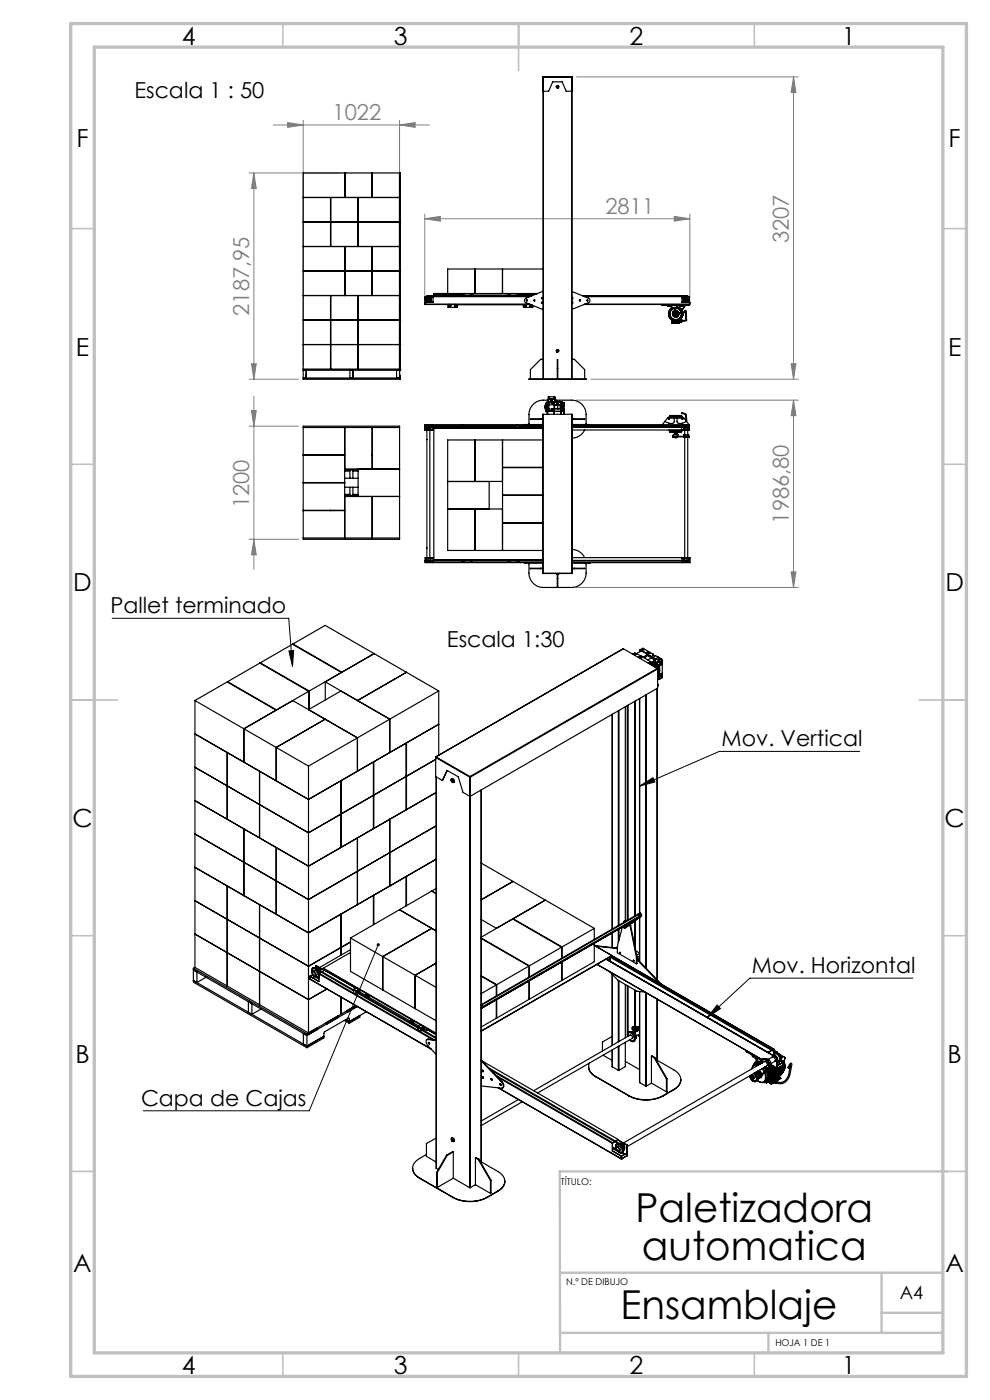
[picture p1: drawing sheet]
<svg xmlns="http://www.w3.org/2000/svg" width="210mm" height="297mm" viewBox="0 0 210 297" stroke-linecap="round" stroke-linejoin="round" font-family="sans-serif">
<defs><g id="words">
<g font-size="8.5">
<text x="134.8" y="259.3">Paletizadora</text>
<text x="136.1" y="267.4">automatica</text>
<text x="131.6" y="279.7">Ensamblaje</text>
</g>
<g font-size="5.3">
<text x="38.5" y="9.5">4</text>
<text x="83.5" y="9.5">3</text>
<text x="133.6" y="9.5">2</text>
<text x="178.6" y="9.5">1</text>
<text x="16.2" y="31.3">F</text>
<text x="201.2" y="31.3">F</text>
<text x="16.1" y="75.5">E</text>
<text x="201.1" y="75.5">E</text>
<text x="15.5" y="125.5">D</text>
<text x="200.5" y="125.5">D</text>
<text x="15.4" y="175.5">C</text>
<text x="200.4" y="175.5">C</text>
<text x="16" y="225.5">B</text>
<text x="201" y="225.5">B</text>
<text x="15.5" y="269.8">A</text>
<text x="200.5" y="269.8">A</text>
<text x="38.5" y="291.5">4</text>
<text x="83.5" y="291.5">3</text>
<text x="133.6" y="291.5">2</text>
<text x="178.6" y="291.5">1</text>
</g>
<g font-size="4.7">
<text x="28.5" y="20.7">Escala 1 : 50</text>
<text x="23.4" y="130.1">Pallet terminado</text>
<text x="94.8" y="137.2">Escala 1:30</text>
<text x="153.1" y="158.3">Mov. Vertical</text>
<text x="159.5" y="206.4">Mov. Horizontal</text>
<text x="29.9" y="234.6">Capa de Cajas</text>
</g>
<g font-size="4.7" fill="#808080">
<text x="70.6" y="25.5">1022</text>
<text x="128.4" y="45.4">2811</text>
<text x="167.3" y="51.6" transform="rotate(-90 167.3 51.6)">3207</text>
<text x="52.8" y="67" transform="rotate(-90 52.8 67)">2187,95</text>
<text x="52.8" y="107.9" transform="rotate(-90 52.8 107.9)">1200</text>
<text x="167.3" y="111.1" transform="rotate(-90 167.3 111.1)">1986,80</text>
</g>
<text font-size="3.9" x="190.9" y="275.5">A4</text>
<g font-size="2">
<text x="119" y="251.5">TÍTULO:</text>
<text x="120.1" y="272.5">N.º DE DIBUJO</text>
<text x="164.5" y="285.6">HOJA 1 DE 1</text>
</g>
</g></defs>
<path d="M23.8 131.2h37.4l.8 10.1M61.3 138.1l1-.1-.3 3.3zM182.4 159.4h-29.8l-16.9 7.4M135.7 166.8l2.8-1.8 .4 .9zM80.2 200.4l-14.6 35.2h-35.2M152.1 213.2l.7 .8-2.7 1.8zM193.6 207.5h-34.5l-9 8.3" fill="none" stroke="#000" stroke-width=".21"/>
<g fill="none" stroke="#808080" stroke-width=".21">
<path d="M122.3 16.3h47M168.3 16.3l.5 3.3h-1zM168.3 16.3v64.2M52.9 36.7h19.2M53.9 36.7l.5 3.3h-1.1zM53.9 36.7v43.8M58 26.5h33.1M61 26l3.3 .5-3.3 .5zM64.3 25.5v52M84.8 26.5l3.3-.5v1zM84.8 25.5v52M90.1 46.4l3.3-.5v1z"/>
<path d="M90.1 45.4v17.7M90.1 46.4h56.2M143 45.9l3.3 .5-3.3 .5zM146.3 45.4v17.7M53.3 77.2h1.1l-.5 3.3zM167.8 77.2h1l-.5 3.3zM52.9 80.5h10.4M52.9 90.4h10.4M53.3 87.1h1.1l-.5 3.3zM53.9 84.1v36.7M122.3 84.9h47M125.3 80.5h44"/>
<path d="M168.3 84.9l.5 3.3h-1zM168.3 84.9v39.7M52.9 114.4h10.4M53.9 114.4l.5 3.3h-1.1zM122.3 124.6h47M167.8 121.3h1l-.5 3.3z"/>
</g>
<g fill="none" stroke="#c0c0c0" stroke-width=".35">
<path d="M60 5v5M110 5v10M160 5v5M15 48.5h5M200 48.5h5M15 98.5h5M200 98.5h5M15 148.5h10M195 148.5h10M15 198.5h5M200 198.5h5M15 248.5h5"/>
<path d="M200 248.5h5M60 287v5M110 287v5M160 287v5"/>
</g>
<path d="M20 231.8v55.2M201 248.5h-82.3l.1 38.5M118.8 270h81.2M187 270v12.8M187 278.5h13M118.8 282.8h81.2M163 282.8v4.2" fill="none" stroke="#c0c0c0" stroke-width=".5"/>
<path d="M15 5h190v287h-190zM20 10h180v277h-180z" fill="none" stroke="#c0c0c0" stroke-width=".7"/>
<path d="M61.3 138.1l1-.1-.3 3.3zM80 200.2a.34 .34 0 0 0 0 .5 .34 .34 0 0 0 .5-.1 .34 .34 0 0 0-.1-.5l-.2 .3 .2-.3zM152.1 213.2l.7 .8-2.7 1.8zM135.7 166.8l2.8-1.8 .4 .9z" fill="#000"/>
<g fill="#808080">
<path d="M90.1 46.4l3.3-.5v1zM143 45.9l3.3 .5-3.3 .5z"/>
<path d="M53.3 87.1h1.1l-.5 3.3zM53.9 114.4l.5 3.3h-1.1z"/>
<path d="M167.8 77.2h1l-.5 3.3zM168.3 16.3l.5 3.3h-1z"/>
<path d="M53.9 36.7l.5 3.3h-1.1zM53.3 77.2h1.1l-.5 3.3z"/>
<path d="M168.3 84.9l.5 3.3h-1zM167.8 121.3h1l-.5 3.3z"/>
<path d="M61 26l3.3 .5-3.3 .5zM84.8 26.5l3.3-.5v1z"/>
</g>
<g fill="none" stroke="#000" stroke-width=".25">
<path d="M115.1 16.4v3h1.3l.8-2h2l.9 2h1.3v-3M115.1 16.4h6.3M115.2 16.3v64.1M115.2 16.3l-.1 .1M115.2 16.3h6.1M115.3 19.4v61.1M118.5 18.6h-.1M118.5 18.6a.25 .25 0 0 0-.2-.4 .25 .25 0 0 0-.3 .3 .25 .25 0 0 0 .4 .1M121.3 16.3v64.2M121.3 16.3l.1 .1M121.3 16.4v64M121.3 16.4h.1"/>
<path d="M73.1 36.7v5.2M73.1 36.7h.1M78.9 36.7v5.2M84.8 36.7v43.8M84.8 36.7h.1M84.8 36.7h-20.5v43.8h20.5M64.3 41.9h20.5M64.3 47.1h20.5M64.3 52.3h20.5M64.3 57.5h20.5M70.1 41.9v10.4M73.1 52.3v10.4"/>
<path d="M73.1 57.5h.1M75.9 41.9v10.4M78.9 52.3v10.4M84.8 47.1h.1M84.8 57.5h.1M100.8 57.1v5.2M106.6 57.1v5.2M115.2 57.1h-20.2v5.2M64.3 67.9h20.5M64.3 62.7h20.5M64.3 73.1h20.5M64.3 78.3h20.5"/>
<path d="M64.3 78.5h20.5M65 78.5v1.7M65 79.6h.1M65 79.8h.1M65 79.6v.2M70.1 62.7v15.6M74.2 78.5v1.7M74.9 78.5v1.7M74.9 79.6h.1M74.9 79.8h.1M74.9 79.6v.2M75.9 62.7v15.6"/>
<path d="M84.1 78.5v1.7M84.8 79.6h.1M84.8 79.8h.1M84.8 67.9h.1M84.8 78.3h.1M84.8 73.1h.1M84.8 79.6v.2M84.8 78.5h.1M90.2 64.5l22.3 .1M90.2 64.1v.4M90.2 64.5h.1M90.2 63.4v.2"/>
<path d="M90.2 63.4v.1M90.2 63.6h.1M90.2 63.6l.2 .3M90.2 63.5h.1M90.2 63.5l.1 .1M90.2 63.4h.1M90.3 63.6h.1M90.3 63.6h-.1M90.3 63.3h.1M90.3 63.3l-.1 .1M90.3 64.5v.1M90.3 64.5h22.1"/>
<path d="M90.3 62.9v.2M90.3 63.8v.7M90.3 63.6v.1M90.3 63.2v.1M90.3 63.2h.1M90.3 63.7l.1 .1M90.3 63.7h.1M90.3 63l-.1 .4M90.3 63v.1M90.3 63.1h.1M90.3 63.1v.1M90.4 63.8v.1"/>
<path d="M90.4 63.8h.1M90.4 63h-.1M90.4 63h.1M90.4 63l-.1 .1M90.4 62.9h-.2v1.6M90.4 63.9h.1M90.4 64l.2 .1M90.5 63h.1M90.5 63h-.1M90.5 62.9l-.2 .1M90.5 62.9v.1M90.5 62.9h.1"/>
<path d="M90.5 63.9h-.1M90.5 63.9l.1 .1M90.5 63.9h.1M90.5 63.4a.32 .32 0 0 1 .5-.2 .32 .32 0 0 1 .1 .5 .32 .32 0 0 1-.5-.2M90.5 63.4l.1 .1M90.6 64v.1M90.6 64h.1M90.6 63.5h.1M90.6 64.1h.2M90.6 62.9h-.1M90.6 62.9h.1M90.6 62.8l-.1 .1"/>
<path d="M90.6 62.8v.1M90.6 62.8h.1M90.7 64l-.1 .1M90.7 64h.1M90.7 62.8l-.1 .1M90.7 62.8h.1M90.7 64l.1 .1M90.8 62.8h.1M90.8 62.8h-.1M90.8 64.1h.1M90.9 62.8h-.3M90.9 64l-.1 .1"/>
<path d="M90.9 62.8h.1M90.9 62.8h7.1M90.9 62.8h-.1M90.9 64.1h.1M90.9 64.1h-.1M91 62.8h.1M91 64l-.1 .1M91 64h.1M91.1 62.8h.1M91.1 62.8l.1 .1M91.1 62.9h21.5M91.1 64h-.1"/>
<path d="M91.1 64h.1M91.2 62.9h.1M91.2 64h-.1M91.2 64h.7M91.2 64h.1M91.2 62.9h21.2M91.2 62.9l.1 .1M91.3 63.9l-.1 .1M91.3 63.9h.1M91.3 63h.1M91.3 63l.1 .1M91.3 63.8h.1"/>
<path d="M91.3 63.8v.1M91.4 63.1h.1M91.4 63.8h-.1M91.4 63.8h.1M91.4 63.1l.1 .1M91.4 63.7h.1M91.4 63.7v.1M91.5 63.2v.1M91.5 63.2h.1M91.5 63.6l-.1 .1M91.5 63.6h.1M91.5 63.3h.1"/>
<path d="M91.5 63.3v.1M91.5 63.5h.1M91.5 63.5v.1M91.5 63.4v.1M91.5 63.4h.1M91.8 62.9h.1M91.8 62.9h20.7M91.9 62.9v1.2h-1.7v.4M92 62.3h.1M92 62.4v.4M95 64.6v.6h2v-.6M95 62.9h.1"/>
<path d="M95.2 65h.3M96.5 65h.3M97 62.9h.1M97 64.6h14M97.4 62.8v-.3l.6-.2v.5M98.4 62.3v.5M99.9 62.5a.19 .19 0 0 1 .3 0 .19 .19 0 0 1-.1 .3l-.2-.1zM100.3 62.6l-.1 .2M100.3 62.6l-.1 .2h7.6a.24 .24 0 0 1 .1-.4 .24 .24 0 0 1 .4 .2M100.3 62.6a.24 .24 0 0 0-.4-.2 .24 .24 0 0 0-.1 .4h-1.4M107.9 62.5a.19 .19 0 0 1 .3 0 .19 .19 0 0 1-.1 .3l-.2-.1zM108.3 62.6l-.1 .2h1.4"/>
<path d="M109.6 62.3v.5M110 62.8h2.8M110.6 62.8v-.3l-.6-.2v.5M111 64.6v.6h2v-.4M111 62.9h.1M111.2 65h.3M111.8 63.6v.3M112.4 64.8a.23 .23 0 0 0 .3 .3 .23 .23 0 0 0 .2-.3 .24 .24 0 0 1-.2 .3 .24 .24 0 0 1-.3-.3zM112.5 65h.3M112.6 64.6l-.2 .2M112.6 64.6a.19 .19 0 0 0-.1 .3 .19 .19 0 0 0 .3 .1 .19 .19 0 0 0 0-.3M113.4 63.6v.3"/>
<path d="M113.8 62.3l-21.8 .1M114 62.3h-22M115 63.1v.3M115 64.1v.3M115.2 61.8l-3.6 1.5a.52 .52 0 0 0-.4 .4 .52 .52 0 0 0 .4 .5l3.6 1.5M115.2 76.2h-.5l-2.2 2.2v2M118.1 74.6h.1M118.1 74.6a.25 .25 0 0 1 .1-.4 .25 .25 0 0 1 .3 .2 .25 .25 0 0 1-.3 .2M118.2 78.1h.1M121.3 61.8l3.5 1.5a.52 .52 0 0 1 .3 .4 .52 .52 0 0 1-.3 .5l-3.5 1.4M121.3 63.2h.2l-.2 .1M121.3 64.2h.2l-.2 .1"/>
<path d="M121.3 76.2h.5l2.2 2.2v2M121.4 64.1v.3M121.4 63.1v.3M123 63.6v.3M123.6 62.8h22M123.8 62.9h21.5M123.9 62.9h20.8v1.2h1.6v.4h-22.3M124 62.9h21.2M124.6 63.6v.3M140.4 64.6v.2h.2M140.6 64.8h3.2M140.6 64.6v.2"/>
<path d="M141.3 64.6v.1h2.5M141.6 64.8l.1 .2M141.7 64.6v.1M141.7 64.8v.2M141.7 65h.5l.4 .4M141.8 66.6h.1M141.8 66.3h.1M141.8 66.3l.1 .1M141.8 66.9h.1M141.9 67.1h.1M141.9 66.1h.1M141.9 66.6h.1"/>
<path d="M141.9 66.6h-.1M141.9 66.3h.1M141.9 66.9h.1M141.9 66.8v.1M141.9 66.3h-.1M141.9 66.8l-.1 .1M141.9 66.9h-.1M141.9 66.4h.1M141.9 66.8h.1M142 66.3h-.1M142 66.1h.1M142 67.1h.1"/>
<path d="M142 67.1h-.1M142 66.1h-.1M142 67.3h.1M142 65.9h.1M142.1 65.8v.1M142.1 67.3h.1M142.1 65.8l-.1 .1M142.1 67.3h-.1M142.1 67.4h.1M142.1 65.9h.1M142.1 65.9h-.1M142.1 65.8h.1"/>
<path d="M142.2 67.6h.1M142.2 65.6h.1M142.2 64.8h.1M142.2 64.8l.5 .5M142.3 65.6h.1M142.3 67.6h.1M142.5 68.4h.1M142.5 68.1h.1M142.5 68.4h1.7M142.5 68.1v.4h1.7v-.4M142.5 67.8v.3M142.5 68.1v.2"/>
<path d="M142.5 67.8h.1M142.5 68.5h.1M142.5 67.7v.1M142.5 67.8v.1M142.5 67.9v.4M142.5 67.9h.1M142.6 68.5h.1M142.6 67.8h.1M142.6 68.5h1.5M142.6 65.2l.2 .1M142.6 66.6l.1 .1M142.6 66.6h.1"/>
<path d="M142.6 66.5l.1 .1M142.6 66.5v.1M142.7 66.7v.1M142.7 66.8l.2 .3M142.7 66.4l-.1 .1M142.7 66.3v.1M142.7 66.6h.1M142.7 66.6v.1M142.7 66.5v.1M142.7 66.5h-.1M142.7 66.5h.1M142.7 66.7h.1"/>
<path d="M142.7 66.8l.1 .1M142.7 66.4h.1M142.7 66.8h.1M142.7 66.4v.1M142.7 68.4v.1M142.7 68.5h.1M142.8 66.3l-.1 .1M142.8 66.3h-.1M142.8 66.3h.1M142.8 66.9h.1M142.8 66.2l-.1 .1M142.8 66.2h.1"/>
<path d="M142.8 66.9l.1 .1M142.8 66.2v.1M142.8 67.9h.1M142.8 67.9l.1 .1M142.9 68h.1M142.9 67.9h.1M142.9 67.9v.1M142.9 66.2h-.1M142.9 66.2h.1M142.9 67v.1M142.9 67.1l.3 .2M142.9 67h.1"/>
<path d="M142.9 66.1h.1M142.9 67.1h.1M142.9 66.1v.1M143 66v.1M143 66.1h-.1M143 66.1h.1M143 67.1l.1 .1M143 67.1h.1M143.1 67.2h.1M143.1 66h.1M143.1 66l-.1 .1M143.1 68h.1"/>
<path d="M143.1 68l.1 .1M143.2 68v.1M143.2 68h.1M143.2 68.1h.1M143.2 66h-.1M143.2 66h.1M143.2 67.2h.1M143.2 67.2v.1M143.2 66.8a.2 .2 0 0 1 0-.3 .2 .2 0 0 1 .3 0 .2 .2 0 0 1-.1 .3M143.2 66.8v.1M143.2 66.8h.2M143.2 66.8a.24 .24 0 0 1-.1-.3 .24 .24 0 0 1 .4 0 .24 .24 0 0 1-.1 .3"/>
<path d="M143.2 66.9h.2M143.3 68.4h.1M143.3 67.2l-.1 .1M143.3 67.2h.1M143.3 66h-.1M143.3 66h.1M143.3 65.4a1.21 1.21 0 0 0-1.2 1.3 1.21 1.21 0 0 0 1.5 1.1 1.21 1.21 0 0 0 .9-1.6M143.4 66h.1M143.4 67.2h.1M143.4 67.2v.1M143.4 68.4h.1M143.4 66.8v.1"/>
<path d="M143.4 67.3h-.2M143.5 65.2a1.36 1.36 0 0 0-1.5 1.5 1.36 1.36 0 0 0 1.7 1.2 1.36 1.36 0 0 0 .9-1.9M143.5 68h.1M143.5 68v.1M143.5 67.2h-.1M143.5 67.2l-.1 .1M143.5 67.2h.1M143.5 65.4l.6 .2 .3 .5M143.5 66h.1M143.5 65.2a1.4 1.4 0 0 0-1.6 1.4M143.5 68.1h.1M143.5 65.3l.5 .2 .4 .5"/>
<path d="M143.6 66v.1M143.6 66h.1M143.6 67.2h-.1M143.6 67.2h.1M143.6 65.3l.5 .2 .4 .4M143.6 65.2l.5 .2 .4 .5M143.6 67.2l-.2 .1M143.6 67.1v.1M143.6 67.1h.1M143.6 66.1h.1M143.7 66.1l.1 .1M143.7 67.1h-.1"/>
<path d="M143.7 67.1h.1M143.8 67.9h.1M143.8 68h.1M143.8 67l-.1 .1M143.8 67h.1M143.8 67v.1M143.8 67.1l-.2 .1M143.8 66.2h.1M143.8 67.9v.1M143.8 66.9l.1 .1M143.8 66.2l.1 .1M143.8 66.9v.1"/>
<path d="M143.8 66.9h.1M143.9 67l-.1 .1M143.9 66.9h-.1M143.9 66.9h.1M143.9 66.3h.1M143.9 66.3v.1M143.9 64.8h1.4M143.9 66.8h.1M143.9 68.4v.1M143.9 64.6l-1.1 1.6M143.9 66.4v.1M143.9 66.8v.1"/>
<path d="M143.9 66.4h.1M143.9 66.7v.1M143.9 66.7h.1M143.9 66.5h.1M143.9 66.5v.1M143.9 66.6h.1M143.9 66.6v.1M144 68.5h.1M144 64.6l-1 1.4M144 65.2l-.2 .1M144.1 68.5h.1M144.1 67.8v.1"/>
<path d="M144.1 67.8h.1M144.1 67.9h.1M144.1 68.1h.1M144.1 67.9l.1 .4M144.1 67.7v.1M144.2 67.8v.3M144.2 67.8h-.1M144.2 67.8h.1M144.2 68.1h.1M144.2 68.3h.1M144.2 68h.1M144.2 68v.1"/>
<path d="M144.2 68.4h.1M144.2 67.8v.1M144.2 67.9h.1M144.2 68.2h.1M144.2 68.3h.3M144.2 68.2v.1M144.2 68.1v.1M144.2 68.1h.3M144.2 67.9v.1M144.2 67.9h.3M144.3 65.6h.1M144.3 67.6h.1"/>
<path d="M144.4 65.6h.1M144.4 67.6h.1M144.4 65.6h-.1M144.4 67.6h-.1M144.4 64.8l-.5 .5M144.4 64.8h.1M144.5 65.6h-.1M144.5 67.6h-.1M144.5 65.6h.1M144.5 67.6h.1M144.5 65.8h.1M144.5 68.3h.1"/>
<path d="M144.5 67.9l.2 .1M144.5 67.9v.4M144.5 67.9h.1M144.5 67.3h.1M144.6 67.3h.1M144.6 65.8v.1M144.6 67.3l-.1 .1M144.6 65.9h.1M144.6 65.8h.1M144.6 66a1.4 1.4 0 0 1-1 2 1.4 1.4 0 0 1-1.7-1.4M144.6 67.1h.1M144.7 67.3l-.1 .1"/>
<path d="M144.7 67.3h.1M144.7 66.1h.1M144.7 67.1h.1M144.7 66.1h-.1M144.7 67.1h-.1M144.7 67l.7-1 .1 1.9-.7 .1M144.7 66.3h.1M144.7 66.9h.1M144.7 66.8h.1M144.7 68.2h.1M144.7 68h.1M144.7 68.1l-.2 .2"/>
<path d="M144.7 68.1h.1M144.7 68.1h-.2M144.7 68v.1M144.7 66.6h.1M144.7 66.8v.1M144.7 66.8l.1 .1M144.7 66.4h.1M144.8 67.1h-.1M144.8 66.1h-.1M144.8 66.1h.1M144.8 67.1h.1M144.8 66.6l-.1 .1"/>
<path d="M144.8 68v.2M144.8 66.6l.1-.2a.53 .53 0 0 1 .6-.5l.1 1.7a.42 .42 0 0 1-.1 .5 .42 .42 0 0 1-.5 0l-.2 .1M144.8 66.4h-.1M144.8 66.9h.1M144.8 66.3h.1M144.8 66.6h-.1M144.8 66.6h.1M144.9 64.8v.2M144.9 65h-.5l-.3 .4M144.9 63.4h.1M144.9 63.4v.1M144.9 63.5l.1 .1"/>
<path d="M144.9 63.3v.1M144.9 63.3h.1M144.9 63.5h.1M144.9 64.6v.1M145 63.6h.1M145 63.6v.1M145 63.2h.1M145 63.2l-.1 .1M145 63.7v.1M145 63.7h.1M145 64.8l-.1 .2M145 63.8l.1 .1"/>
<path d="M145 63.8h.1M145 63.1h.1M145 63.1v.1M145.1 63l-.1 .1M145.1 63h.1M145.1 63.9h.1M145.2 63.9l.1 .1M145.2 62.9h.1M145.2 62.9l-.1 .1M145.2 62.9h-.1M145.3 62.9h.1M145.3 64h-.6"/>
<path d="M145.3 64h.1M145.3 62.8h.1M145.3 62.8v.1M145.3 64.6v.1h-1.4M145.4 64l.1 .1M145.4 62.8h-.1M145.4 64h.1M145.4 62.8h.1M145.4 64.8h.6M145.5 64.6l-1.6 2.1M145.5 63.7a.32 .32 0 0 1-.2-.4 .32 .32 0 0 1 .5 0 .32 .32 0 0 1-.2 .4M145.5 63.7h.1"/>
<path d="M145.5 64.1h.1M145.5 62.8h-.1M145.5 62.8h.1M145.6 62.8l.3 .1M145.6 62.8h.1M145.6 62.8h-.1M145.6 64.6l-1.7 2.4M145.6 64.1h.1M145.6 63.7h.1M145.7 64l-.1 .1M145.7 64h.1M145.7 62.8h.1"/>
<path d="M145.8 64h-.1M145.8 64h.1M145.8 62.9h.1M145.9 64h-.1M145.9 64h.1M145.9 62.9h.1M146 62.9l.1 .1M146 63.9l-.1 .1M146 63.9h.1M146 62.9v.1M146 62.9h.1M146 63.9l-.4 .1"/>
<path d="M146 64.6v.2M146 62.9h.3v1.6M146 63h.1M146 63l.1 .1M146.1 63.8l-.1 .1M146.1 63.8h.1M146.1 63.1v.1M146.1 63.1h.1M146.1 63v.1M146.1 63l.1 .6M146.1 63.7v.1M146.1 63.7h.1"/>
<path d="M146.1 63.7l.1 .1M146.1 63.2h.1M146.2 63.8h-.1M146.2 63.6l-.1 .1M146.2 63.6h.1M146.2 63.3h.1M146.2 63.5v.1M146.2 63.5h.1M146.2 63.3v.1M146.2 63.4h.1M146.2 63.4v.1M146.2 64.6v.2h-.2"/>
<path d="M146.2 63.6v.2M146.3 64.5l-22.4 .1M146.3 64.5h.1M146.3 64.1h.1M64.3 80.2h20.5M64.3 96.5h8.8M64.3 96.6h8.8M64.3 90.7h20.5M64.3 90.4h20.5v24h-20.5zM70.1 96.5v.1M73.1 99.5h11.7M73.1 99.7h2.9"/>
<path d="M73.1 99.9h1.1M73.1 90.7v23.4M74.2 99.7v1.8M74.9 99.7v1.8M74.9 99.9h1.1M78.9 96.5h.1M78.9 96.6h.1M78.9 90.7v8.8M84.8 80.5h.1M84.8 80.2h.1M84.8 99.5h-8.8v5.8M90.1 91.2h.1"/>
<path d="M90.1 91.2h1.7M90.2 90.2h.1M90.2 90.2v1M90.2 91.2h1.8M90.2 90.2h24.9M90.2 90.6h.1M90.2 90.6h.7M90.2 90.5v.1M90.3 90.6h.1M90.3 90.5v.1M90.3 90.6l.1 .4h1v-.4M90.4 90.6h.1"/>
<path d="M90.5 90.6h.1M90.5 90.5v.1M90.5 93.3h.1M90.5 90.5v-.2h.7v.2M90.5 91v27.5M90.6 90.5v.1M90.6 90.6h.1M90.7 90.5l-.1 .1M90.8 90.5v.1M90.8 90.6h.1M90.9 90.5h-.7M90.9 90.5v.1"/>
<path d="M90.9 90.5h7.1M90.9 90.6h7.1M90.9 90.5l-.1 .1M91.2 91v27.5M91.8 90.2v.3M91.8 90.6v.6M92 90.8v27.9M92 90.8h23.1M98 90.8v-.6h.4v.6M98.4 90.5h11.2M98.4 90.6h1.4M99.8 90.7h.1"/>
<path d="M99.8 90.6v.1M99.8 90.6h.1M99.8 90.7h.5M99.8 90.6h.5M99.9 90.7v.1M100.2 90.7v.1M100.3 90.7h.1M100.3 90.6h.1M100.3 90.6h7.5M100.3 90.6v.1M100.8 93.3v8.8M106.6 93.3v11.7h8.5"/>
<path d="M106.6 99.1h8.5M106.6 99.2h8.5M107.8 90.7h.5M107.8 90.6h.5M107.8 90.6v.1M107.9 90.7v.1M108.2 90.7v.1M108.3 90.7h.1M108.3 90.6h-.5M108.3 90.6h.1M108.3 90.6h1.3M108.3 90.6v.1"/>
<path d="M109.6 90.8v-.6h.4v.6M110 90.5h5.1M110 90.6h5.1M111.6 90.1l-.4 .1M111.6 90.1v.1M111.6 90.1h3.5M114.7 88.9v.1M115.1 90.8h-23.1M115.1 90.2h-25v1M115.1 93.3h-20.1v23.5h20.1M115.1 88.9h-2.6l2.6 .1M115.2 87.9v33.7"/>
<path d="M115.2 87.9h6.1M115.3 80.5l-3.1-.1h12.1l-3 .1M115.3 80.5h6M115.7 86.4h.1M115.7 86.2h.1M115.7 86.7h.1M115.7 86h.1M115.7 86.6h.1M115.7 86.6h.2M115.7 86.4v.1M115.7 86.5l.2 .1M115.7 86.8h.1"/>
<path d="M115.7 85.8h.1M115.7 86.9h.1M115.7 86.1h.1M115.7 86.9h.2M115.7 85.8h.3h-.3M115.7 85.8h.2M115.7 86.8v.1M115.7 86.1h.2M115.8 86h.1M115.8 85.6h.1M115.8 87v.1M115.8 87.1h.1"/>
<path d="M115.8 87.1h.3h-.2M115.8 85.6h.3M115.8 87h.1M115.8 86.9v.2M115.9 87.1h.1M115.9 86.6h.1M115.9 86h.1M115.9 86.7h.1M115.9 86.1l-.2 .1M115.9 87.1v.1M115.9 87.2h.1M115.9 86h-.2"/>
<path d="M115.9 86.8v.1M115.9 85.8h.1M115.9 86.8h.1M115.9 86h-.1M115.9 86.9h.1M115.9 86.9v.2M115.9 85.6h.1M115.9 87v.1M115.9 87h-.1M115.9 87h.1M115.9 86.8h-.2M116 86.8h-.3"/>
<path d="M116 85.4h.1M116.1 85.7a1.2 1.2 0 0 0 0 1.3l-.2-.7zM116.1 85.6l-.4 .7 .4 .7M116.1 85.8v-.4h3.6v.5h-.8M116.1 87.3h3.6M116.1 86.8v1.1M116.1 85.8l.4 .1M116.1 86.8h.1M116.1 85.9h.1M116.1 85.6h-.3M116.1 87h-.3M116.1 87h-.2"/>
<path d="M116.1 85.9v.9M116.1 86.1v.5M116.1 85.8v.1M116.2 85.2h.1M116.2 85.1a1.62 1.62 0 0 0-.1 2.3M116.2 85.2v.2M116.2 84.9v.3M116.2 84.9h-.9a3.1 3.1 0 0 0-3.1 3v2.2M116.2 84.9h.1M116.2 84.8v.6M116.2 84.8h.1M116.2 84.8v.1"/>
<path d="M116.2 85.4l.1 .5-.1 2M116.2 86v.6M116.2 86.6h.1M116.2 84.8v.5M116.2 85.3v.1M116.2 85.3h.1M116.2 85.4h.1M116.3 85.4h.1M116.3 85.4h-.1M116.3 85.4h-.3M116.3 86.1h.1M116.3 86.5h.1"/>
<path d="M116.3 86.1v.4M116.3 84.8v.3M116.3 84.8h.1M116.3 84.8h-.1M116.3 85.1h.1M116.3 85v.1M116.3 84.7h1.5v.5M116.3 84.7h.1M116.3 86.6h.1M116.3 86h-.1M116.3 86h.1M116.5 86.8h-.4"/>
<path d="M116.5 84.2h-.2v1.2M116.5 84.2h1.1M116.5 84.2v.4h1.1v-.4M116.8 85.2l-.5 .2M116.8 85.1h.1M116.8 85.1v.1M116.9 85.1h.1M116.9 85.1h-.1M116.9 85h.1M116.9 85v.1M116.9 85v.2l-.6 .2M116.9 85h.2"/>
<path d="M117 86.8h.1M117.1 85.3l-.4 .1M117.1 85.3l-.5 .1M117.1 85.3v.1M117.1 85.3h.1M117.1 85l.1 .2 .3 .1M117.1 85h.1M117.1 85l.1 .1M117.2 85v.1M117.2 85.5h.1M117.2 85.1h.1M117.2 87.1h.1"/>
<path d="M117.2 85.5v.1M117.2 85.1v.1M117.2 85.3v.1M117.2 85.3h.1M117.2 85.2h.1M117.2 85.2h.3M117.3 87.2v-.2l-.1 .2M117.3 85.3h.2M117.3 85.3v.1M117.4 86.7h.1M117.4 86.7v.1M117.4 86.7l-.4 .1"/>
<path d="M117.4 86.7l2.3 .1v1.1M117.4 85.3l-.5-.1-.5 .2M117.5 85.3l-.6-.1-.5 .2M117.5 86v.7M117.5 86.7h.1M117.5 86h.1M117.5 85.9h.1M117.5 85.3h1.5M117.5 85.3h.3M117.5 85.3v.1M117.5 85.9v.1M117.5 87.3h.1"/>
<path d="M117.5 85.4l.1 .5M117.5 86.8l.1 1.1M117.5 85.4v.5M117.5 86.8v1.1M117.5 86.7h.8M117.6 84.2h.2v1M117.6 85.9l-.1 .1M117.8 84.8h.1M117.8 85h.1M117.8 85.3h1M117.8 85.3v.1M117.8 84.8v.2"/>
<path d="M117.8 84.8v.4M117.8 84.8v.3M117.8 85.1v.1M117.9 84.8v.1M117.9 84.8v.4M117.9 84.9h.1M117.9 84.9h3.4a3.1 3.1 0 0 1 3 3v2.2M117.9 85.2h.8M117.9 85.2h.1M117.9 84.9v.3M117.9 85.1h.1M117.9 85.1l.8 .1"/>
<path d="M117.9 85.1v.1M118 85.1h.5M118 85.4h.1M118.1 85.4l.1 .2 .3-.2M118.1 85.5h.3M118.2 85.6h.1M118.2 85h.1M118.2 80.4v-4.1l.1 4.1M118.3 86.7v.1M118.3 86.7h1.2M118.3 85.9v.8M118.3 85h.1"/>
<path d="M118.5 85.4h.1M118.7 85.2h.1M118.8 85.9h.1M118.8 85.9h-1.3M118.8 85.3h.2M118.8 85.3v.1M118.9 86.6h.7zM118.9 86.4h.7zM118.9 86.2l.7 .1zM118.9 85.9h.1M119 87.3h.1M119 86.8h.1"/>
<path d="M119 85.4h.1M119 85.9h.1M119 85.4v.5M119 86.8v1.1M119 85.3h.2M119 85.3v.1M119.2 85.3l.1 .1M119.2 85.3v.1M119.2 85.5h.2M119.2 87v.2M119.3 85.5v.1M119.4 87l-.1 .2"/>
<path d="M119.4 85.5h.1M119.5 86h.1M119.5 86.1v.1M119.5 86.7l.1 .1M119.5 86.2v.5M119.5 86.2h.1M119.5 86v.1M119.5 86h-.6l.6 .1M119.5 85.9v.1M119.6 85.4v.5M119.6 86.8v1.1M119.6 85.9l-.1 .3"/>
<path d="M119.7 85.9h-3.3v.9h1.1M121.3 87.9v33.7M121.4 88.9h2.6l-2.6 .1M121.4 90.5h24.2M121.4 90.6h24.2M121.4 90.2h24.8M121.4 90.1h3.4M121.8 88.9v.1M124 91.2a3.1 3.1 0 0 1-2.6 1.7M124.8 90.1l.3 .1M124.8 90.1v.1M140.4 90.2l1.3-1.5 3.2-.1 1.3 1.6"/>
<path d="M141.9 88.8v.2M141.9 91.3h2.8M141.9 88.5h2.8M141.9 88.6h2.8M141.9 88.5v.1M141.9 91.2v.1M141.9 88.6h.1M142.1 91.3v.3M142.1 91.6h2.5M142.1 88.2h2.5M142.1 88.2v.2M142.7 92.6v.1"/>
<path d="M142.7 92.6h.1M142.7 92.7h.1M142.7 92.7h2.3M142.7 91.6h1.2M142.8 92.6h.1M142.8 92.6v.1M142.8 92.6h2.2M142.9 91.7h.9M143 88.6v.9l-.2 .3h-.8l-1-.4M143.1 91.9h.5M143.1 91.9h.1M143.1 91.8v.4"/>
<path d="M143.1 92.8h.5M143.1 92.7v.1M143.6 92.7v.1M143.6 91.9h.1M143.6 91.8v.4M143.6 88.6v.9l.3 .3h.8l.9-.4v-1.4l-.4-.3h-.6l.8 .3 .1 1.2M143.8 92.6v-.4h-1v.5M144.6 90.2v.3M144.6 90.6v.6M144.6 91.2h1.6M144.6 88.2v.2M144.6 91.3v.3"/>
<path d="M144.7 88.5v.1M144.7 91.2v.1M144.7 88.6h.1M144.7 88.8v.2M144.8 88.8v.2M145 92.6h.1M145 92.6l.1 .1M145 92.6v.1M145 92.7h1.2M145 92.6h1.2M145.1 92.6h-.1M145.1 92.6h.1"/>
<path d="M145.1 92.7h.1M145.2 92.6h.1M145.2 92.6v.1M145.2 90.5v-.2h.7v.3M145.2 91v1.2M145.2 92.7v25.8M145.3 92.6h.1M145.3 92.7h.1M145.4 92.6v.1M145.4 92.6l-.1 .1M145.4 92.6h.1M145.5 92.6h.1"/>
<path d="M145.5 90.5l.1 .1M145.6 90.6h.6M145.6 90.5h.6M145.6 90.6h.1M145.6 90.5h.1M145.6 92.6l-.1 .1M145.6 92.6v.1M145.6 90.6h-.1M145.6 92.6h.1M145.6 90.5v.1M145.7 92.6h.1M145.7 90.5l.1 .1"/>
<path d="M145.8 92.6l-.1 .1M145.8 92.6h.1M145.8 90.6h-.1M145.8 90.6h.1M145.8 90.5v.1M145.9 91v1.2M145.9 92.6h.1M145.9 92.6v25.9M145.9 92.6l.1 .1M145.9 90.6h.1M146 90.5l-.1 .1M146 90.6h.1"/>
<path d="M146 92.6h.1M146.1 90.5v.1M146.1 92.6v-.4h-1l-.1 .5M146.1 92.6v.1M146.1 90.6v.4h-1v-.4M146.1 90.6h.1M146.1 92.6h.1M146.2 90.2v.3M146.2 90.2h.1M146.2 91.2h.1M146.2 92.6h.1M146.2 91.1h.1"/>
<path d="M146.2 90.2v1h-24.8M146.2 90.5h.1M146.2 92.6v.1M146.2 90.6v.6M146.2 90.5v.1M146.2 90.6h.1M64.3 114.1h20.5M64.3 108.3h8.8M64.3 102.4h8.8M64.3 102.5h8.8M70.1 108.3h.1M73.1 105.1h2.9"/>
<path d="M73.1 103.4h2.9M73.1 104.9h1.1M73.1 101.5h2.9M74.2 103.4v1.7M74.9 103.4v1.7M74.9 104.9h1.1M78.9 105.3v8.8M78.9 108.3h.1M84.8 105.3h-11.7M90.2 118.9h.1M90.2 119.3l.1 .1M90.2 119.3h24.9"/>
<path d="M90.2 119h.1M90.2 118.9h.7M90.2 119.3h.1M90.3 119.4h24.8M90.3 118.9v.1M90.3 118.9h.1M90.3 119h.1M90.4 118.9v-.4h1v.4M90.4 119h.1M90.4 118.9h.1M90.5 119h-.1M90.5 119h.1"/>
<path d="M90.5 118.9v.1M90.5 118.9h.1M90.5 116.3h.1M90.5 119v.3h.7v-.3M90.5 118.4l-.2-.1-.1 .6M90.6 118.9h.1M90.6 119h.1M90.6 118.9v.1M90.7 118.9h-.1M90.7 119h.1M90.7 118.9h.1M90.8 118.9h.1"/>
<path d="M90.8 119h.1M90.8 118.9v.1M90.9 119h-.7l.1 .4M90.9 118.9v.1M90.9 119h7.1M90.9 118.9h7.1M90.9 118.9h-.1M91.2 118.4h.7M91.9 119v.4M91.9 118.3v.6M92 118.8h.1M92 118.3h-1.8v1"/>
<path d="M92 118.7h23.1M95 102.1h11.6M95 108h11.6M98 118.8v.5h.4v-.5M98.4 119h11.2M98.4 118.9h1.4M99.8 118.9h.1M99.8 118.8v.1M99.8 118.8h.1M99.8 118.8h.5M99.8 118.9h.5M99.9 118.8h.1"/>
<path d="M100.2 118.8h.1M100.3 118.9h.1M100.3 118.8h.1M100.3 118.9h7.5M100.3 118.8v.1M100.8 108v8.8M103.8 102.2v5.8M106.6 110.9h8.5M106.6 111h8.5M107.8 118.9h.5M107.8 118.8h.5M107.8 118.8v.1"/>
<path d="M107.9 118.8h.1M108.2 118.8h.1M108.3 118.8h-.5M108.3 118.9h.1M108.3 118.8h.1M108.3 118.9h1.3M108.3 118.8v.1M109.6 118.8v.5h.4v-.5M110 119h5.1M110 118.9h5.1M111.2 119.4l.4 .1M111.6 119.4v.1"/>
<path d="M111.6 119.5h3.5M112.2 119.5v2.1a3.1 3.1 0 0 0 3.1 3h6a3.1 3.1 0 0 0 3-3v-2.1M115.1 105.1h-8.5v11.7M121.4 116.6a3.1 3.1 0 0 1 2.6 1.7M121.4 119h24.2M121.4 118.9h24.2M121.4 119.5h3.4M121.4 118.3h24.9M121.4 119.3h24.9M124.8 119.4v.1M125.1 119.4l-.3 .1M144.7 119v.4"/>
<path d="M144.7 118.3v.6M144.7 118.4h.5M145.1 118.9v-.4h1v.4M145.2 119v.3h.7v-.3M145.5 118.9h.1M145.6 118.9h.6M145.6 118.9h.1M145.6 119h.1M145.6 119h-.1M145.6 118.9v.1M145.7 118.9h.1M145.8 119h-.1"/>
<path d="M145.8 119h.1M145.8 118.9v.1M145.8 118.9h.1M145.9 118.4h.4M145.9 118.9h.1M145.9 119h.1M145.9 118.9v.1M146 118.9h.1M146.1 119h.1M146.1 118.9h.1M146.1 118.9v.1M146.2 118.9h.1"/>
<path d="M146.2 119h.1M146.2 118.9v.1M146.2 119h-.6M146.3 118.3v.1M146.3 119.3h.1M146.3 118.3v1.1M146.3 118.4v1h-24.9M62.1 136.6l6.9-3.9 24.1 13.9M62.1 136.6v.1M62.1 136.6l10.4 6M79.3 138.7h.1M79.4 138.7l-13.8 7.9"/>
<path d="M114.7 120.5v.1M115.1 120.5h-2.6l2.6 .1M115.2 121.6h6.1M118 121.7h.5M118.2 121.8v2.7l.1-2.7M118.2 122.7h.1M121.3 121.6h.1M121.4 120.5h2.6l-2.6 .1M121.8 120.5v.1M132.2 137.6h.1M132.2 137.6l-39.8 23M132.2 137.6l7.2 4.2"/>
<path d="M135 138.6l1.3 .8M135 138.6l-.4-.1-.4 .3M135.9 137.8l.3 .2-.1 .1M135.9 137.8l.5-.3 1.5 .9M135.9 137.8l-.2 .1v.4M136 139.2l.2 .1M136.1 138.1l3 1.6M136.1 138.1l-1.1 .5M136.1 138l1.3 .7M136.2 139.3h.1M136.2 139.3l1.8 1M136.3 139.4l-.5 .3"/>
<path d="M136.4 139.3v.1M136.4 139.4h.1M137.2 138.9l-.3 .3-.5 .1M137.2 138.9h.1M137.2 138.9l-.3 .3-.5 .2M137.2 139l-.7 .5M137.2 139v.1M137.2 138.9v.1M137.2 139.1l-.6 .4M137.2 139h.1M137.3 139l-.1 .1M137.3 139h.1"/>
<path d="M137.3 138.9h.1M137.3 138.9v.1M137.3 138.9l1.4 .9M137.3 139h-.1M137.3 139l.9 .6M137.4 138.9h-.2M137.4 138.9l1.4 .9M137.4 138.9h.1M137.9 138.4l.1 .1M137.9 138.4l-.5 .3M138 138.5l-.6 .2M138 138.5l.5 .3"/>
<path d="M138.2 139.6l.7 .6M138.2 139.6l-.8 .4M138.5 138.9v.2h.4M138.5 139h-.1M138.5 138.9v.1M138.5 138.9l.4 .2M138.5 138.8v.1M138.5 138.9h.1M138.7 139.8l.2 .2M138.8 139.8l.1 .2M138.8 139.8h-.1M138.9 140v.1"/>
<path d="M138.9 140h.1M139 139.1h.1M139 139.1h-.1M139.1 139.1l.5 .3M139.1 139.7h.1M139.1 139.7l.7 .4M139.1 139.7l.6-.3 .6 .4M140.3 139.8l-.5 .3M140.3 139.8l.2 .3M41.3 155.7l24.1 13.9M41.3 148.6v56.6M41.3 148.6l24.1 13.9"/>
<path d="M41.3 148.6l6.9-3.9 10.4 6M48.2 159.6v14.2M48.3 144.6l6.8-3.9 10.4 6M48.3 144.6v.1M48.3 144.6l10.3 6M55.2 140.6l6.8-3.9 10.4 6M55.2 140.6l10.4 6M55.2 140.6v.1M58.6 150.7l-6.9 3.9v7.1v-7.1l10.4-6 13.7 7.9M58.6 150.7h.1M58.6 150.6h.1M65.5 150.5v.1"/>
<path d="M65.5 150.5l10.3 6M65.5 146.7l-6.9 3.9M65.5 146.7v3.8M65.6 146.6v3.9M68.9 152.6h.1M69 152.6l-10.4 6v7.1M69 148.5v-3.8l13.7 7.9v7.1M72.3 146.6l-6.8 3.9M75.8 156.5l-10.4 6M75.8 156.5v7.1M82.7 159.6h.1M86.1 157.7v14.1"/>
<path d="M86.2 142.6l-10.3 6M86.2 157.6v14.2l-.1-.1M93.1 153.7l-27.7 15.9M93.1 146.6v13.6M93.1 146.6l-17.3 9.9M129.9 151.5v45.6M131.2 150.8v45.5M131.3 150.7v45.6M132.6 149.9v45.4M133.1 149.7v45.5M133.2 149.6v45.5M134.6 148.8v45.5"/>
<path d="M134.8 148.7v45.6M135.7 148.2v45.5M137 147.4v57.9M137.1 147.4v58.1M138 140.3l-.5 .4M138 140.3l.7 .5M138.3 140.5l.2 .1M138.5 140.4l.4 .6M138.5 140.4l.8 .7M138.5 140.4l.8 .8M138.7 140.3l.4 .6M138.7 140.3l.8 .7"/>
<path d="M138.7 140.8l-.5 .3M138.7 140.8l.2 .2M138.8 140.9l.3 .3M138.9 141.4v.1M138.9 141l-.4 .3M138.9 141v.5M138.9 141.3v.1M138.9 141.1l.1 .2M138.9 140.1v.1M138.9 141.4l.1 .1M138.9 141.4h.1M138.9 140.3l.3 .3"/>
<path d="M138.9 140.3l.5 .6M138.9 140.1l.1 .1M138.9 140.1h.1M139 140.2h.1M139 140.2h-.1M139 140.2a2.14 2.14 0 0 1 .6 2.8 1.75 1.75 0 0 0 0-1.7M139 140.2l-.1 .1M139 141.3l.1 .1M139.1 141.4v.2M139.1 141.2l.1 .2M139.1 141.2l-.1 .1M139.2 141.4h-.1"/>
<path d="M139.2 141.4v.2M139.3 141.2v.1M139.3 141.3v.4M139.3 141.1l.1 .2M139.3 141.1v.1M139.4 141.7v.1M139.4 141.3h-.1M139.4 141.3v.5M139.4 146v61.8M139.4 146v61.9M139.4 141.8l.1 .1-39.7 23M139.4 141.8l-39.7 22.9"/>
<path d="M139.5 141v.2M139.5 145.2h.1M139.5 142.5h.1M139.6 143.3h.1M139.5 141.2v4.8l-39.8 22.9M139.5 141l.1 .1M139.5 141h.1M139.5 145.3h.1M139.5 145.5v.1M139.6 143.5l.1 .1M139.6 140.3l.1 .2zM139.6 143.5l.1 .2"/>
<path d="M139.6 143.6h.1M139.6 141.1l-.1 .9M139.6 141.1l-.1 .1M139.6 141.7v.1M139.6 142.5v.8M139.6 141.8l.1 .1M139.6 141.8h.1M139.7 143.6h-.1M139.7 142.5h-.1M139.7 141.9a.3 .3 0 0 0-.2 .3 .3 .3 0 0 0 .2 .3M139.7 141.9v.6M139.8 140.1l.1 .3"/>
<path d="M139.9 143.2h.1M139.9 141.2v2M139.9 141.2l.6-.3v1.9M139.9 141.2h.1M139.9 140.4v.8M139.9 143.2v.8M140.5 142.8v.1M140.5 142.8l-.6 .4M140.5 140.1l-.6 .3M140.5 140.1v.8l-.6 .3M140.5 142.9v.8M140.5 143.7l-.7 .4-.3-.2"/>
<path d="M140.5 142.9l-.6 .3M140.5 143.7l-.1 .1M41.3 162.8l24.1 13.9 6.9-4M41.3 169.8l24.1 14 17.3-10v14.2M41.3 176.9l24.1 13.9 10.4-6M48.2 166.7h.1M48.2 173.8h.1M51.7 175.8v14.2M55 163.6l.1 14.2M55.1 170.7h-.1M55.1 177.7l-.1 .1M58.6 179.8v14.2"/>
<path d="M58.6 165.6h.1M65.4 169.6l6.9-3.9v14.1M65.4 162.5v56.6M72.4 165.6v14.2l-.1-.1M75.8 163.6h.1M75.8 177.8v14.1M79.2 168.7l-6.9 3.9M79.2 161.7v14.1M79.2 175.7l.1 .1M79.3 161.6v14.2M86.1 164.7l-6.9 3.9M92.4 160.6v4.1l1.4 .9"/>
<path d="M92.4 161.1l-6.3 3.5M92.4 160.6h.1M92.5 160.6l-.1 .1 7.2 4.2M92.5 160.6h-.1M92.5 160.6l7.2 4.1M92.5 164.8l.1 83.1M92.5 168.1l-13.2 7.7M92.5 175.2l-16.7 9.6M93.8 165.6l1-2.2 2.4 1.4 1 3.3 1.5 .8M94.9 163.4l-1.1 2.2M95.8 165.4a.2 .2 0 0 1 .3 .2 .2 .2 0 0 1-.3 .1zM95.8 165.2a.43 .43 0 0 1 .5 .2 .43 .43 0 0 1-.1 .5"/>
<path d="M95.9 165.2h.1M95.9 165.2l-.2 .1M96.2 166h-.1M96.2 166a.37 .37 0 0 0 0-.6 .37 .37 0 0 0-.6 .1l.2 .3 .3 .2M96.3 165.9l-.1 .1M96.3 165.9h.1M99.6 164.9v87.1M99.7 164.9h.1M99.7 164.8h.1M99.7 164.8l-.1 .1M99.7 164.7l-.1 .2M99.7 164.7l.1 .2"/>
<path d="M99.7 164.7v4.2M99.7 164.8l.1 .1M99.8 164.9v87.1M102.1 167.6v79.1M102.1 167.6v79.2M41.3 191.1l6.9 3.9M41.3 198.2l24.1 13.9 3.9-2.3M48.2 187.9v21.3M48.2 195l17.2 10 6.9-4M48.2 195h.1M51.7 182.9h.1M55 191.9l.1 21.2"/>
<path d="M55.1 199h-.1M58.6 186.9h.1M58.6 193.9h.1M72.3 194v8.7M72.4 193.9v8.7M74.3 199l18.2 10.5M74.3 199v7.1l18.2 10.5M74.3 199.8l-2 1.1M75.8 184.8h.1M75.8 191.9h.1M79.2 190v6.2M79.3 189.9v6.2"/>
<path d="M82.7 187.9h.1M82.7 180.9h.1M84.7 193l7.8 4.5M84.7 193l-10.4 6M84.7 193h.1M86.1 186v6.2M86.2 185.9v6.2M91.6 196.9l-10.4 6M91.6 196.9v.1M91.6 189l.9 .6M91.6 197l-10.4 5.9M91.6 189l-6.9 4"/>
<path d="M91.6 189v.1M92.5 188.5l-.9 .5M92.5 182.3l-27.1 15.6-24.1-13.9M102.1 198.8l6.7-3.8 10.3 5.9M102.1 183.1l24 13.8M102.1 195.1l3.2 1.8M102.1 199l10.2 5.9M102.1 199.1l10.1 5.8M105.3 196.9v.1M108.8 187l-6.7 3.9M108.9 195v-.1l10.3 6M115.7 190.9v.1"/>
<path d="M115.7 191l-10.4 5.9M126.1 196.9l-6.9 4M126.1 196.9v2.4M129.9 197.9v3.1M131.2 197.1v2.8M131.3 197.1v2.3M132 196.7l-1.1 4.1v1.3l4.1 2.4M132.2 196.5l.2 .3M132.4 196.8l.1 .1M132.5 196.4l.1 .2M132.5 196.4l.1 .2-.2-.2M132.8 196.7l-.3 .2"/>
<path d="M132.8 196.7h.1M132.9 195.4l-.4-.1-.2 .4M133 195.3h-.5M133.6 196.2l.1 .2M133.7 196.4l1.3 6.7M133.7 196.1l.1 .2M133.8 196.3l-.1 .1M133.8 196.3l1.3 6.7M134.5 195.2l-2.1 1.6M134.6 195.4v5.1M134.8 195.2v6.2M135.3 194h.1"/>
<path d="M135.3 194l-33.2 19.1M135.4 194l.2 .4M135.4 194l-33.2 19.2M135.4 193.9l-.1 .1M135.4 193.9v.1M135.4 194.7h.1M135.5 193.9l.3-.1 .3 .4-.4 .2zM135.6 194.4h.2M135.6 194.4v.1l-33.5 19.4M135.6 194.4l-33.2 19.2M135.7 194.6v9.3M135.7 194.6v9.4"/>
<path d="M135.7 193.7l.2 .1 .2 .5M135.7 193.7l-.3 .2M135.8 194.4l-3.3 2.5M136.1 194.3l-.3 .1M136.1 194.3l-3.3 2.4M41 208l24.1 13.9 3.6-2.1M41 205.4v3l24.1 13.9M41 205.8l24.1 13.9 10.7-6.2M41 205.4l24.1 13.9M41.3 205.2l13.7 7.9M41.3 205.2l-.3 .2M41.8 206.2v2.2l1.9-1.1"/>
<path d="M48.2 202.1h.1M48.2 209.2h.1M52.7 212.5v2.2M53.4 212.9v2.3l2-1.1M55.1 206l-.1 .1M55.1 213.1l10.3 6M55.1 213.1h-.1M64.4 219.2v2.3M65.1 219.3v3M65.7 207.7h.1M65.7 207.1l.1 .6M65.8 207.7v.1"/>
<path d="M65.8 207.1v.1M65.8 207.7l25.7 14.9M65.8 207.1h.1M65.8 207.1l1.9 1.1M66.1 205.9h.1M66.1 205.8v.1M66.2 205.8h.1M66.2 206.1h.1M66.2 206h.1M66.2 206v.1M66.2 205.8v.2M66.2 205.6l.1 .8"/>
<path d="M66.2 206.1v.1M66.2 205.6h.1M66.2 205.7h.1M66.2 205.7v.1M66.2 206.3h.1M66.2 206.2h.1M66.2 205.6v.1M66.3 206.1a.51 .51 0 0 1 .6 .3 .51 .51 0 0 1-.2 .6l-.4-.3zM66.3 205.5v.1M66.3 205.4l-.1 .2M66.3 205.6h-.1M66.3 205.4v.1"/>
<path d="M66.3 205.4h.1M66.3 206.2a.38 .38 0 0 1 .5 .2 .38 .38 0 0 1-.1 .5l-.3-.3zM66.4 206.7l-.6 .4M66.4 206.8l-.6 .3M66.4 205.4h.1M66.4 205.5h.1M66.5 205.3l-.1 .1M66.5 205.3v.1M66.6 205.3h-.1M66.6 207l.3 .3M66.6 205.9a.58 .58 0 0 1 .6 .3 .58 .58 0 0 1 0 .6M66.6 205.4l.2 .1"/>
<path d="M66.6 205.4h.1M66.6 205.4h-.1M66.7 205.3l-.1 .1M66.7 207h.1M66.7 205.3v.1M66.7 205.3h.1M66.7 205.9l-.4 .2M66.7 205.3l-.4 .1M66.7 207l.1 .1M66.8 205.3l.2 .1M66.8 207.2l-.5 .2M66.8 207.1l.1 .1"/>
<path d="M66.8 207.1h.1M66.8 205.5h.1M66.8 207.2h.1M66.8 205.4h.1M66.9 205.4h.1M66.9 207.2h-.1M66.9 207.2h.1M66.9 207.2l.2 .1M66.9 205.4v.1M66.9 205.4l-.1 .1M66.9 207.2v.1M66.9 207.3l.8 .4"/>
<path d="M66.9 205.5l.2 .1M67 205.4a.73 .73 0 0 1 .9 .5M67 205.4h.1M67 204.8l1.8 1.1M67 204.8v.6M67 205.4h-.1M67 205.6h.1M67 205.4l-.1 .1M67 205.4l8 4.6M67 204.8h.1M67.1 205.6h.1M67.1 205.6l.1 .1"/>
<path d="M67.1 207.3h.1M67.2 205.7h.1M67.2 205.7l.1 .1M67.2 205.7l7.8 4.5M67.2 207.3l.1 .1M67.2 206.8l-.3 .2M67.3 205.8h.1M67.3 205.8l.1 .1M67.3 207.3h.1M67.3 207.3h-.1M67.3 207.3v.1M67.4 218.4v-.4l-2.3 1.3"/>
<path d="M67.4 205.9v.2M67.4 205.9h.1M67.4 205.8v.1M67.4 205.8h-.1M67.4 205.8h.1M67.4 207.3h-.1M67.4 207.3h.1M67.4 207.3l.3 .2M67.4 206.1h.1M67.4 206.1l.1 .1M67.4 206.1h.2M67.5 205.9l.1 .1"/>
<path d="M67.5 205.9h-.1M67.5 205.9h.1M67.5 207.2h.1M67.5 207.2l-.1 .1M67.5 207.2v.1M67.5 206.2h.1M67.5 206.2l.1 .1M67.5 207.3l.2 .1M67.5 207.2h.2M67.5 205.4l.5 .6M67.6 206.1l-.1 .1M67.6 206h.1"/>
<path d="M67.6 206l-.2 .1M67.6 206v.1M67.6 207.2h-.1M67.6 206.3h.1M67.6 206.3v.2M67.6 206.3l.1 .1M67.6 207.1h.1M67.6 207.2l-.1 .1M67.6 207.1l-.1 .1M67.6 207.1l.1 .1M67.6 206.1h.1M67.6 206.5h.1"/>
<path d="M67.6 206.5v.1M67.6 206.1l.1 .2M67.6 207h.1M67.6 207v.1M67.6 206.6h.1M67.6 206.6l.1 .1M67.7 206.9h.1M67.7 206.9l-.1 .1M67.7 206.8v.1M67.7 207.2h.1M67.7 206.6v1.7l-1.9-1.1M67.7 206.6h-.1"/>
<path d="M67.7 207.1h-.1M67.7 206.6l24.1 14M67.7 206.4l-.1 .1M67.7 206.3h.1M67.7 206.3h-.1M67.7 206.3v.1M67.7 206.4v.1M67.7 206.5v.1M67.7 206.5l24.5 14.1M67.7 206.4h.1M68 206.2v.1M68.1 206.2l-.1 .1"/>
<path d="M68.2 206.3l-.5 .2M68.6 205.4v.1l23.9 13.8M68.6 205.4l23.9 13.8M68.9 205.8l.1 .1M69 205.9h.1M69 205.9l6.1 3.5M69 205.9l-.7 .3M69.4 216.8v.4l-.3-.2M71.7 215.5v.4M72.3 211.5v3.7l-6.9 3.9M72.3 215.1h.1M72.4 211.6v3.5"/>
<path d="M73 216.5l1.1 .6M73.3 216.3h.1M73.8 214.3v.3l-.3-.1M73.9 216l.2 .1M73.9 216l-5 2.9-.2 .3v1l-3.6 2.1M74.1 216.1v1M74.3 201.5l-6.5 3.8M74.3 202.1l-5.7 3.3M75 210v.6l.5 .3M75 210l.5 .2M75.2 209.3h-.1M75.2 209.3l-.1 .2 .2 .3"/>
<path d="M75.3 209.8h.1M75.5 213.3l-3.1 1.8M75.5 210.9l.3-.2 12.9 7.4M75.5 210.2v.7M75.6 210.5h.1M75.6 209.6l-.6 .4M75.8 210.3l.2 .1M75.9 210.5l1.6 1M76 210.4v-.2l-.3 .2v.1M76 210.4l-.3 .1M76.1 209.9l-.6 .3M76.3 210v.4"/>
<path d="M76.3 210.4l1.2 .7M76.3 210.4l-.3 .2M76.3 215.4v.4l-2.2 1.3M77.5 211.3a.33 .33 0 0 1 .4-.2 .33 .33 0 0 1 .2 .5M77.6 211.5a.26 .26 0 0 1 0-.4 .26 .26 0 0 1 .4 .2v.3M77.6 211.1l.3-.1 .3 .5M77.6 211.6a.25 .25 0 0 1-.1-.4 .25 .25 0 0 1 .4-.1 .25 .25 0 0 1 .1 .3l-.1 .3M77.6 211.1l.1 .5M77.7 211.6h.1M77.7 211.2h.1M77.7 214.6l-3.6 2.1-.8-.4M77.7 211.3v.2h.2"/>
<path d="M77.9 211.7h.1M77.9 211.6h.1M78 211.7l9 5.2M78 211l.2 .5M78 211.6v.2M78.1 211.6l-.1 .2M78.2 211.5l8.7 5.1M78.2 211.5l-.2 .2M78.3 211.1l-.1 .4M81.2 202.9v7.1M81.2 210h.1M86.9 216.7l.1 .3"/>
<path d="M87 216.5a.44 .44 0 0 1 .4 .7 .35 .35 0 0 0 0-.5 .35 .35 0 0 0-.5 0zM87 216.5l.4-.1 .3 .5M87.1 217a.25 .25 0 0 1-.1-.3 .25 .25 0 0 1 .3-.1 .25 .25 0 0 1 .1 .3l-.1 .3M87.1 216.6v.4M87.1 217h.1M87.1 216.7h.1M87.2 216.7l-.1 .2h.2M87.3 217.1h.1M87.3 217v.1M87.4 216.4l.3 .5M87.4 217.1h-.1M87.5 216.4h-.1"/>
<path d="M87.6 217l1.3 .7M87.7 216.9l-.3 .3 1.3 .7M87.8 216.6l-.1 .3M88.7 217.9v.6l.4 .3M88.7 217.9l.4 .2M89.1 218.8l.4-.2 3 1.7M89.1 218.1v.7M89.3 218.4h.1M89.3 217.5l-.6 .4M89.5 218.2l.2 .1M89.6 218.4l2.9 1.7M89.7 218.3v-.3l-.4 .3 .1 .1"/>
<path d="M89.7 218.3l-.3 .1M89.8 217.8l-.7 .3M90 217.9v.4M90 218.3l-.3 .2M90.6 218.2v.4l-.6-.3M90.8 218.5l1.7 1-1.7-1M90.9 218.4l-.2 .2M92.5 204.3l-4.5 2.6v7.1l.1-7.1M102.1 213.1l.1 .1M102.1 213.2h.1M102.1 213.2l.3 .4-.3 .2M102.1 207.1l3.2 1.8"/>
<path d="M102.1 207l3.3 1.9M102.2 213.2l.2 .4M102.2 213.9h.1M102.4 213.6l-.2 .3M102.4 213.6l-.3 .3M105.3 208.9l-3.2 1.9M105.3 208.9v2.4M105.3 212.1v3.9l-3.2 1.9M105.3 215.9l.1 .1M105.4 208.9v2.3M105.4 212v4M112.2 204.9v2.4"/>
<path d="M112.2 208.1v3.9l-6.8 4M112.2 204.9l-6.8 4M112.2 211.9l.1 .1M112.3 204.9v2.3M112.3 208v4M119.1 204.1v3.9l-6.8 4M119.1 200.9l-6.8 4M119.1 207.9l.1 .1M119.1 200.9v2.4M119.2 200.9v2.3M119.2 204v4M126.1 200.5l38 22.1"/>
<path d="M126.1 200.1v3.9l-6.9 4M126.2 200.6l4.7 .5M126.3 200.7l4.6 .5M126.6 204.6l35.1 20.2M128.5 203.5l36.3 20.9M128.6 203.4l36.3 21M128.7 203.4l.6 .4M129.2 203.1h.1M129.3 203.7h.1M129.3 203.1v.6M129.3 203.1h.1M129.4 206.2l1.7 1.7 4 2.4 1.7 .2"/>
<path d="M129.4 203.7h-.1M129.4 203h.1M129.4 203l-.1 .1M129.4 203v.7M129.4 203l35.1 20.3M129.6 202.9l35.3 20.4M129.8 202.8h.1M129.8 202.7v.1M129.8 202.7l-27.7 16M129.8 202.8l-27.7 16M129.8 202.8l-.4 .2M129.8 202.8l34.3 19.8"/>
<path d="M129.9 206.7v15.1M129.9 219.9l-2.1 1.2v1.9M131.2 208v13M131.3 208.1v12.8M131.6 202v.2M132.6 208.9v11.3M133.1 209.1v10.4M133.1 219.5v.4M133.1 219.5h.1M133.1 219.4v.1M133.1 219.4h.1M133.1 219.5v.1"/>
<path d="M133.1 219.6h.1M133.1 219.6v.1M133.1 219.4v.2M133.1 219.2l.1 .1M133.1 219.2h.1M133.1 219.7h.1M133.1 219.7l.1 .1M133.2 219.3h.1M133.2 219.3l-.1 .1M133.2 219.8h.1M133.2 219.4h-.1M133.2 219.2h.1"/>
<path d="M133.2 219.2v.1M133.2 209.2v9.8M133.2 219.1h.1M133.2 219.1v.1M133.2 219.1l-.1 .1M133.2 219l.1 .1M133.2 219v.1M133.3 219.2h-.1M133.3 219.1h-.1M133.3 219.1h.1M133.4 219h-.2M133.4 219h.1"/>
<path d="M133.4 219l-.1 .1M133.4 218.9h.2M133.4 218.9l.1 .1M133.4 218.9v.1M133.5 219h-.1M133.5 219h.1M133.6 219h-.1M133.6 219h.1M133.6 218.9h.1M133.7 219h.1M133.7 218.9h.1M133.7 218.9l-.2 .1"/>
<path d="M133.8 218.9h.1M133.8 219h.1M133.8 219l.1 .1M133.8 218.9v.1M133.8 218.9l-.1 .1M133.9 219.1h.1M133.9 219.1l.1 .1M133.9 218.9h.1M133.9 218.9h.3l.4 .2M133.9 218.9l.1 .1M133.9 218.9l-.1 .1M134 219h.1"/>
<path d="M134 219l.1 .1M134 219l-.1 .1M134 219.2h.1M134 219.2l.1 .1M134.1 219.3h.1M134.1 219.3l.1 .1M134.1 219.1h.1M134.2 219.1v.1M134.2 219.1l-.2 .1M134.2 219.4h.1M134.2 219.4l.1 .1M134.2 219.2h.1"/>
<path d="M134.2 219.2l.1 .1M134.2 219.2l-.1 .1M134.3 219.5l.1 .1M134.3 219.5h.1M134.3 219.4v.1M134.3 219.4h-.1M134.3 219.3l-.1 .1M134.3 219.3h.1M134.4 219.3v.1M134.4 219.3l-.1 .1M134.4 219.6h.1M134.4 219.6l.1 .2"/>
<path d="M134.4 219.6l.1 .1M134.4 219.4l.1 .2M134.4 219.4l-.1 .1M134.4 219.4h.1M134.4 203.7l.1 .1M134.5 219.8h.1M134.5 219.8v.1M134.5 219.7v.1M134.5 219.6h.1M134.5 219.6h-.1M134.5 217.8h-.1M134.5 217.8l-.4 .2"/>
<path d="M134.5 217.8l1 .1M134.5 219.9h.1M134.5 219.9l.1 .1M134.6 219.6v.1M134.6 219.6l-.1 .1M134.6 219.7v.1M134.6 219.7l-.1 .1M134.6 219.7h.1M134.6 210v10.2M134.6 217.9h-.3l.3 .2M134.6 218.4a.32 .32 0 0 0-.1-.4 .32 .32 0 0 0-.5 .2 .35 .35 0 0 0 .2 .4 .35 .35 0 0 0 .4-.1M134.6 220h.1"/>
<path d="M134.6 218.6v.2M134.6 219.8l-.1 .1M134.6 219.8l.1 .1M134.7 220v.1M134.7 219.9h.1M134.7 219.9v.1M134.7 219.9l-.1 .1M134.7 220h-.1M134.7 218.3h.1M134.8 210.1v10.3M134.8 218.7v.2M134.8 219.3l.2 .7-.2 .4"/>
<path d="M134.8 217.9l.6 .1M134.9 201.7l.8 .5M135 203.1v1.4M135.1 218.7l.1-.3 .5 .1a.34 .34 0 0 0-.5-.1 .34 .34 0 0 0-.2 .4M135.1 203l-.1 .1M135.1 203v1.4l-.1 .1M135.2 218.4l-.1 .4M135.2 218.4h.1M135.2 203.5l-.1 .1 4.8 5M135.2 203.5l5.1 5.3M135.2 219.6l.5 .3M135.3 218.4l-.1 .2"/>
<path d="M135.3 218.6l.4 .1M135.3 218.6h.1M135.3 218.6l-.7 .5M135.4 218l-.4 .1M135.5 219.5l.2 .1-.3-.1M135.5 219.5h.2M135.5 217.9h.2M135.5 217.9l-.1 .1M135.6 218.5h-.3M135.6 219.4h.1M135.7 210.3v19.4M135.7 218.3a.47 .47 0 0 0-.5-.3 .47 .47 0 0 0-.4 .4"/>
<path d="M135.7 218.6l-.3-.1-.2 .2M135.7 219.4l-.7 .4M135.7 202.3l-.7 .3M135.7 202.9l-.6 .3M135.7 203.3l-.5 .2M137 210.6v19.8M137.1 210.6v19.8M139.4 212v13.2M90.8 220.5a.72 .72 0 0 0-.5 .7 .72 .72 0 0 0 .5 .6l1.7 1.9M90.8 220.5l1.7 .2M90.9 220.5l-.3 .1M90.9 220.5h-.1"/>
<path d="M90.9 220.5l1.6 .1M90.9 221.1a.16 .16 0 0 1 .2 .2 .16 .16 0 0 1-.2 .1zM91 221.1l.1 .3-.1-.2M91.1 221.2v.1M102.1 225.1l4.3 4.4M102.1 224.9l4.4 4.6M102.3 227a.16 .16 0 0 1 .2 .1 .16 .16 0 0 1-.2 .2zM102.3 228.4a.16 .16 0 0 1 .2 .1 .16 .16 0 0 1-.2 .2zM102.3 225.1l28.8 16.6M102.4 227l.1 .3M102.4 228.4l.1 .3-.1-.3M102.4 227.1l.1 .2"/>
<path d="M102.5 228.5v.1M103.7 226.6l27.8 16M104.1 228.8a.16 .16 0 0 1 .3 .1 .16 .16 0 0 1-.2 .2zM104.2 227l26.9 15.6M104.2 228.8l.2 .3-.1-.3M105.2 228.1l24.8 14.3M105.6 228.5l24.3 14M105.7 230.8l26.1 15.1v-.6M105.7 230.8l26.1 15M106.1 229.9l.2 .3-.1-.3M106.2 230l.1 .1M106.4 229.5a.72 .72 0 0 1 .4 .7 .72 .72 0 0 1-.4 .7l-4.3-.5"/>
<path d="M106.5 229.5a.84 .84 0 0 1 .1 1.3M106.5 229.5h-.1M110 233.3l-7.9 4.5M110.8 233.7l-8.7 5.1M113.2 231.4l20.5-11.8a.48 .48 0 0 1 .4 .7l-20.1 11.6M124.9 226.3a2.48 2.48 0 0 0 1.5 2.1M125 225.5a2.21 2.21 0 0 0 1.4 2.9M126.4 228.4l7 4M126.4 228.4h.1M126.4 228.4l7 4.1M127.9 223.9l2 1.1M129.9 226.3h.1"/>
<path d="M129.9 222.7v3.6M129.9 226.3l1.3 .8M131.2 227.1h.1M131.2 222v5.1M131.3 221.9v5.2M132.6 225.2l3.1 1.7M132.6 221.1v5.2l-1.3 .8M133.4 232.4a8 8 0 0 0 7.2 0M133.4 232.5a8 8 0 0 0 7.2 0M133.4 232.4v.1M133.6 220.6h.1M133.6 220.6l.1 .1"/>
<path d="M133.7 220.7l.2 .1M133.7 220.7h.1M133.9 220.8h-.1M133.9 220.8h.1M134 220.8l.1 .1M134 220.8h.1M134 220.8v.1M134.1 220.9h.1M134.2 220.9h.1M134.3 220.9h-.1M134.3 220.9h.1M134.4 220.9h-.1"/>
<path d="M134.4 220.9h.1M134.4 220.8v.1M134.4 220.8h.1M134.5 220.7v.1M134.5 220.7l-.1 .1M134.5 220.7h.1M134.6 220v.2M134.6 220.7h-.1M134.6 220.6h.1M134.6 220.6l-.1 .1M134.6 220.2h.1M134.6 220.2v.1"/>
<path d="M134.6 220.2l.1 .1M134.6 220.4h.1M134.6 220.5v.1M134.6 220.5h.1M134.6 220.3h.1M134.6 220.3v.1M134.6 220.4h.2M134.7 220.3v.1M134.7 220.1h.1M134.7 220.1l.1 .1M134.7 220.4h.1M134.7 220.2h.1"/>
<path d="M134.8 220.2l-.1 .1M134.7 220.3h.1M134.8 220.4a.64 .64 0 0 1-.5 .6 .64 .64 0 0 1-.7-.4M134.8 220.4h.1M135.7 229.7l1.3 .7M137 230.4h.1M138.2 229.8l-1.1 .6M138.2 224.1l.7 .2M138.2 229.8l3.2 1.8M138.2 224.1v5.7M138.2 224.1l.6 .3M138.8 224.4l2.6 4.5"/>
<path d="M138.9 224.3l-.1 .1M138.9 224.3l2.6 4.5M139.4 224.9l3.5 2.1a2.2 2.2 0 0 1 1.5 2 2.2 2.2 0 0 1-1.5 2.1M140.6 232.4v.1M141.4 228.9v2.7M141.5 228.8l-.1 .1M141.5 228.8v2.7l-.1 .1M142.9 231.1l-2.3 1.3M142.9 231.1v.1M142.9 231.2l-2.3 1.3M144.4 229a2.48 2.48 0 0 1-1.5 2.2M158.3 222.8v.3"/>
<path d="M158.3 223.1l3.3 1.9M158.3 222.9v.2M159 228.2h.1M159 228.2a1.51 1.51 0 0 0 1.1 1.3M159 228.2l.1 .1M159.1 228.3h.1M159.1 228.3v.1M159.1 228.4h.1M159.1 228.4v.2M159.1 228.6h.1M159.1 228.6l.1 .1M159.1 223.4v.1"/>
<path d="M159.1 223.5l2.5 1.4M159.2 228.7l.1 .2M159.2 228.7h.1M159.3 223.4l-.2 .1M159.3 228.9l.1 .1M159.3 228.9h.1M159.3 228.4a.27 .27 0 0 1 .3-.2 .27 .27 0 0 1 .2 .3v.4h-.2M159.4 229l.1 .1M159.4 229h.1M159.4 228.8a.27 .27 0 0 1-.1-.4 .27 .27 0 0 1 .3-.1 .27 .27 0 0 1 .2 .3l-.2 .3M159.4 228.8l.1 .2h.2M159.4 228.8l.2 .1"/>
<path d="M159.4 228.5l.2 .2zM159.5 229.1h.1M159.5 229.1l.1 .1M159.5 228.1a.45 .45 0 0 1 .5 .2 .45 .45 0 0 1-.1 .5M159.5 228.5l.1 .1M159.6 228.1l-.2 .1M159.6 229.2l.1 .1M159.6 229.2h.1M159.6 224.1v.1M159.6 223.9v.3M159.6 229.3h.1M159.6 224.2l.7 .3 .3 .8"/>
<path d="M159.7 229.3h.1M159.7 228.9v.1M159.8 229.3l.1 .1M159.8 229.3h.1M159.9 228.9h.1M159.9 228.9l-.2 .1M159.9 229.4h.1M159.9 227.7h.1M159.9 227.7l.1 .1M160 225.9l-.4 .4-.1 .4M160 227.7v.1M160 228.8l-.2 .1"/>
<path d="M160 225.7h.1M160 227.8l.1 .1M160 227.8h.1M160 229.4h.1M160 229.4l.1 .1M160.1 227.7h.1M160.1 225.5h.1M160.1 225.5v.1M160.1 227.9h.1M160.1 227.9l.1 .1M160.1 225.4v.1M160.1 229.5h.1"/>
<path d="M160.1 227.7l.1 .2M160.1 227.7l-.1 .1M160.2 225.4h.1M160.2 225.5h-.1M160.2 225.5h.1M160.2 225.4v.1M160.2 229.4h-.1M160.2 228l.1 .2M160.2 228h.1M160.2 229.4h.1M160.2 224.2l.6 1.1M160.2 227.9v.1"/>
<path d="M160.2 227.9h.1M160.2 227.9h-.1M160.3 225.3h.1M160.3 225.3v.1M160.3 227.9h.1M160.3 225.3l-.2 .1M160.3 227.9v.1M160.3 227.9h-.1M160.3 228.2h.1M160.3 228.2l.1 .1M160.3 229.4l-.2 .1M160.3 227.5l.4 .5 .2 .5"/>
<path d="M160.3 229.4h.1M160.3 228l.1 .1M160.3 228h-.1M160.3 228h.1M160.3 225.4h.1M160.3 225.2v.1M160.3 225.2h.1M160.3 225.2l.2-.1-.2 .1M160.3 224.3l.6 1M160.3 225.3l.2 .1M160.4 229.3h-.1M160.4 229.3h.1"/>
<path d="M160.4 227.5h.1M160.4 228.3h.1M160.4 228.3v.2M160.4 228.2v.1M160.4 228.1h.1M160.4 228.1l-.1 .1M160.4 228.1l.1 .1M160.4 228.5h.1M160.4 228.5l.1 .1M160.5 228.2h.1M160.5 229.1h-.1M160.5 228.6h.1"/>
<path d="M160.5 228.6v.1M160.5 229.1l-.1 .1M160.5 229.1h.1M160.5 228.2v.1M160.5 228.2h-.1M160.5 227.6a.46 .46 0 0 1 .4 .7M160.5 227.6h-.1a.44 .44 0 0 1 .5 .2 .44 .44 0 0 1 0 .5l.3-.4M160.5 229.3h.1M160.5 228.3v.1M160.5 228.3h-.1M160.5 229.3l-.2 .1M160.5 228.3h.1"/>
<path d="M160.5 229v.1M160.5 229h.1M160.5 228.7h.1M160.5 228.7v.2M160.5 228.9v.1M160.5 228.9h.1M160.5 227.4v.1M160.5 228.5v.1M160.5 228.4h.1M160.5 228.4l-.1 .1M160.5 228.4l.1 .1M160.5 228.6l.1 .1"/>
<path d="M160.6 228.9h.1M160.6 228.5h.1M160.6 228.5l-.1 .1M160.6 228.5h-.1M160.6 228.9l-.1 .1M160.6 228.7v.1M160.6 228.7h.1M160.6 228.7h-.1M160.6 229.2a1.31 1.31 0 0 0 1.5 .3M160.6 226a.79 .79 0 0 0-1.1 .7M160.6 228.8h.1M160.6 228.8l-.1 .1"/>
<path d="M160.7 227.3a.93 .93 0 0 1 .5 1M160.7 225.9h-.7M160.8 227.2l.4 .4 .1 .6M160.8 227.2l.4 .4 .2 .5M160.9 228.4h.2M160.9 228.5l.1 .1M160.9 228.5v.2M160.9 228.5h.1M160.9 225.9h.1M160.9 228.3l.3 .1M160.9 225.7l-.4-.1-.5 .3M160.9 227.1l.6 .9"/>
<path d="M161 227.4l-.5 .2M161 225.6l-.7-.1-.5 .5M161.1 227.1l.5 .8M161.1 225.5a.92 .92 0 0 0-1.3 .6M161.1 225.7l.1 .1M161.2 225.6l.1 .1M161.2 225.4l-.6-.1-.4 .2M161.2 225.6h.2M161.4 225.4l.2 .2M161.5 225l-.6 .3M161.5 225h.1M161.5 225.5l.1 .1"/>
<path d="M161.6 225.1h.1M161.6 225.1l.1 .1M161.6 225.2l-.7 .7M161.6 228.1l-.1 .4-.4 .1 .4-.3M161.6 226.7l.5 .7M161.7 225.2v.2M161.7 225.2h.1M161.7 225.1v.1M161.7 225.1h.1M161.7 225.4h-.1M161.7 225.4h.1M161.7 225h.1"/>
<path d="M161.7 225v.1M161.7 225.3l-.1 .1M161.7 224.9v.1M161.8 226.7l.4 .6M161.8 224.7l-1.4 1.5M161.8 224.8v.1M161.8 224.9h-.1M161.8 224.7h.1M161.8 224.7v.1M161.9 224.8h.1M162 224.6l-.1 .1M162 224.6h.1"/>
<path d="M162 224.7h.1M162.1 226.5l.3 .5M162.1 229.5v.1M162.1 225.2a.58 .58 0 0 1 .6 .3 .58 .58 0 0 1-.1 .7M162.1 226.4l.4 .6M162.1 224.7h.1M162.1 227.6a1.28 1.28 0 0 1-.5 2l-1-.4M162.2 225.2l-29.9 17.3M162.2 224.6h.1M162.2 224.6v.1M162.2 224.6l-.1 .1M162.2 226.4h.1"/>
<path d="M162.2 226.4l.1 .1M162.2 224.8h.1M162.2 224.6l-.4 .1M162.3 227.5a1.67 1.67 0 0 1-.2 2M162.3 226.5l.2 .4M162.3 224.6l.2 .1M162.3 226.5h.1M162.3 224.8h.1M162.3 226.5l.2 .1M162.4 224.7v.1M162.4 226.5h-.1M162.4 224.7l.1 .2-.2-.1"/>
<path d="M162.4 224.7l-.1 .1M162.4 224.7a.91 .91 0 0 1 .9 .4 .91 .91 0 0 1 0 1M162.5 226.6h.1M162.5 224.9h.1M162.5 224.7h.1M162.5 224.7l.2 .2M162.5 224.7h-.1M162.5 226.2v.1M162.5 229.6h.1M162.5 229.6v.1M162.5 227.2a1.6 1.6 0 0 1-.4 2.4M162.5 229.7h.1"/>
<path d="M162.6 229.6v.1M162.6 229.5v.1M162.6 226.6h.1M162.6 227.1a1.66 1.66 0 0 1-.4 2.5h-.3M162.6 226.6l.1 .2zM162.6 227.1a1.75 1.75 0 0 1-.2 2.5h-.6M162.6 229.7h-.1M162.6 229.7l.4-.2 .6 .3M162.6 229.7h.1M162.7 224.9v.1M162.7 226.6h.1M162.7 226.6v.1"/>
<path d="M162.7 226.6l.1 .1M162.7 225.1l.1 .1M162.7 226.7h.1M162.7 225.1v.1M162.7 226.1l-29.7 17.1M162.7 224.9h.1M162.7 224.9l.2 .2M162.7 229.4l.2 .1M162.8 226.7l-2.2 2.3M162.8 226.6h.1M162.8 226.6v.1M162.8 226.9a1.85 1.85 0 0 1-.3 2.7"/>
<path d="M162.8 225.2l.1 .1M162.8 225.2h.1M162.8 226.9l.4 1.4M162.8 229.4h.1M162.8 229.5h.3M162.8 229.5h.1M162.9 225.3v.1M162.9 226.6h-.1M162.9 226.6h.1M162.9 229.4l-.1 .1M162.9 229.4h.2M162.9 225.2v.1"/>
<path d="M162.9 227.2h.1M162.9 225.1h.1M162.9 227.1v.1M162.9 227.1l.1 .1M162.9 225.1l.1 .1M162.9 229.5l.7 .5M162.9 225.1v.1M163 225.2l.1 .2M163 229.2h.1M163 226.5h.1M163 225.4h.1M163 226.5l-.1 .1"/>
<path d="M163 225.6l.1 .1M163 225.6v.1M163 227.2h.3M163 229.2h.3M163 227.2h.1M163 229.2v.1M163.1 225.4l-.1 .1M163.1 227.6h.1M163.1 226.7v.1M163.1 229.4v.1M163.1 226.7l-.2 .1M163.1 229.2h-.1"/>
<path d="M163.1 229.2h.2M163.1 227.5v.1M163.1 227.5l.1 .1M163.1 226.8h-.2M163.1 229.5h-.2M163.1 226.8h.1M163.1 229.5h.1M163.1 228.9l.1 .1M163.1 226.3v.1M163.1 225.4h.1M163.1 226.5h.1M163.1 225.9v.2"/>
<path d="M163.1 226.3h.1M163.1 226.1v.1M163.1 225.7l.1 .1M163.1 226.5l-2.6 2.8M163.1 226.1v.2M163.1 225.4l.1 .3M163.1 225.5h.1M163.1 227.9h.1M163.1 227.9l.1 .1M163.2 228.7h.1M163.2 226.5h-.1M163.2 228.6h.1"/>
<path d="M163.2 227.9h-.1M163.2 227.9l.1 .1M163.2 227.6h.2M163.2 229h.2M163.2 227.6h.1M163.2 229h.1M163.2 228.6l.1 .1M163.2 228.3h.1M163.2 228.3v.1M163.2 228.3l.1 .1M163.2 225.8h-.1M163.2 229l-.2 .1"/>
<path d="M163.2 226.3h.1M163.2 226v.1M163.2 226.5h.1M163.2 228.9v.1M163.2 228.9h.2M163.2 226.3h-.1M163.2 225.7h.1M163.2 226.1h-.1M163.2 225.7v.1M163.2 225.7l.1 .3M163.2 228h.3M163.2 228.7h.3"/>
<path d="M163.2 228h.1M163.3 227.2h-.3M163.3 227.2h.1M163.3 229.2h.1M163.3 226.3l-.1 .2M163.3 226.3h-.1M163.3 228h-.1M163.3 228h.2M163.3 228.7h-.1M163.3 228.7h.2M163.3 226.2v.1M163.3 226.3h.1"/>
<path d="M163.3 228.4h.2M163.3 228.4h.1M163.3 229.3h-.3M163.3 226v.3M163.3 226h.1M163.3 226l-.1 .1M163.3 228.3h.1M163.3 228.3h.2M163.3 228.7l-.2 .2h.1M163.4 227.6h.1M163.4 228.9v.1M163.4 227.6h-.2"/>
<path d="M163.4 229h-.2M163.4 229h.1M163.4 227.6l1.4-.8-1.4 .8M163.4 226.3h.3M163.4 226.3v-.2l1.3 .7M163.5 228h.1M163.5 228.7h.1M163.5 226l.4 .3v-.2M163.5 228h-.3M163.5 228.7h-.3M163.5 228.3h.1M163.5 228.4h-.2"/>
<path d="M163.5 228.4h.1M163.5 229.6l.1 .1M163.5 229.2v.4M163.5 225.8l1.4 .8M163.6 229.7v.3M163.6 229.8h.1M163.6 229.5l-.1 .1M163.6 229.5l.1 .1M163.6 229.3v.2M163.6 229.3h.1M163.7 226.2v.1M163.7 222.8l-.8 .5 .8-.5"/>
<path d="M163.7 229.1l-.1 .2M163.7 229.3h.1M163.7 229.3v.3M163.7 229.6h.1M163.7 229.6l-.1 .1M163.8 229.1l-.1 .2M163.8 229.2h.1M163.8 229.2l-.1 .1M163.8 229.2l-.1 .4M163.8 226.3h-.1M163.8 229.5h.1M163.8 229.4h.1"/>
<path d="M163.8 229.1v.1M163.8 229.3l.3 .3M163.8 229.1h.1M163.8 224.3a.58 .58 0 0 1 .6 .2 .58 .58 0 0 1-.1 .7M163.8 229.4l.1 .1M163.8 229.4v.1M163.8 229.3h.1M163.8 229.2v.1M163.8 226.3l-.7 .4M163.8 229v.1M163.9 224.2h-.1M163.9 224.2l-.9 .5"/>
<path d="M163.9 229l-.1 .1M163.9 229.5v.1M163.9 229.1l-.1 .2M163.9 229.1l-.1 .1M163.9 226.3l-.8 .5M163.9 223.8a.96 .96 0 0 1 1 1.4M163.9 229.7l-.3 .3M163.9 229.7l-.3 .1M163.9 229.6h.1M163.9 229.6l.4 .2M163.9 229v.1M163.9 229l.4 .2"/>
<path d="M163.9 229h.1M164 223.8l.4-.2a.98 .98 0 0 1 .8 1.4l-.3 .2M164 229.6l-.1 .1M164 223.7v.1M164.1 223.7h-.1M164.1 226.4l-1.2 .7M164.1 223.5h.1M164.1 223.5v.1M164.1 223.6h.1M164.1 223.6l-.1 .1M164.1 222.6h.1M164.1 222.6l-.3 .1 .4-.1"/>
<path d="M164.1 222.6v.3M164.1 223.1v.4M164.1 229.6l.2 .2M164.1 229.6h.5M164.1 229.6h.1M164.2 222.8l.7 .4M164.2 222.6v.3M164.2 223.1v.4M164.2 223.5h.1M164.2 223.5h-.1M164.2 223.3l.1 .1M164.2 223.3v.2"/>
<path d="M164.2 228.8l.4 .2M164.2 228.8h.1M164.2 228.8l.1 .1M164.3 224l.2 .2M164.3 223.4l-.1 .1M164.3 223.4h.1M164.3 229.8h.1M164.3 229.2l.3 .3M164.3 229.2l-.2 .4M164.3 229.2h.1M164.3 226.6l-1 .6M164.3 228.9h.1"/>
<path d="M164.3 223.3h-.1M164.4 226.6l-1.1 .6M164.4 223.3h.1M164.4 223.3l-.1 .1M164.4 225.1l-.9 .5M164.4 223.2v.1M164.5 229.8h-.1M164.5 226.7l-1.4 .8M164.5 223.3h-.1M164.5 223.3h.1M164.5 223.3l.1 .1M164.6 229.6h.1"/>
<path d="M164.6 229.6v.1M164.6 229l.1 .4M164.6 229h.1M164.6 229l.1 .1M164.6 229.7h.1M164.6 229.7l-.3 .1M164.6 229.5v.1M164.6 229.7l-.1 .1M164.6 229.5h.1M164.6 223.4h.1M164.6 229l-.3 .2M164.6 228.7v.3"/>
<path d="M164.6 228.7l.1 .1M164.6 229.1h.1M164.7 229.7l-.2 .1M164.7 223.4h.1M164.7 229.1h.1M164.7 228.6l-.1 .1M164.7 229.1v.3M164.7 229.1l.1 .2M164.7 228.8h.1M164.7 228.8v.3M164.7 229.4l-.1 .1M164.7 229.4h.1"/>
<path d="M164.7 226.8h.5M164.7 226.6v.2M164.7 226.8l-1.3 .8M164.7 229.4l.1 .1M164.7 223.4l.1 .1M164.7 228.5v.3M164.8 223.4h.1M164.8 228.7v.1M164.8 223.4v.1M164.8 229.5l-.1 .2M164.8 229.3v.2M164.8 229.3v.1"/>
<path d="M164.8 226.6h.1M164.8 224.4v2.2M164.8 229.4v.1M164.8 228.6v.2M164.8 229.4h.1M164.8 223.4h-.1M164.8 228.5l-.1 .3M164.9 223.5l.1 .1M164.9 223.2l-.1 .1M164.9 223.2v.1M164.9 224.4v2.2M164.9 224.4h-.1"/>
<path d="M164.9 225.2l.7 .4M164.9 225.3l.6 .4M164.9 223.3h-.1M164.9 223.3h.1M164.9 225.2v.1M164.9 226.6h.1M164.9 223.5v.1M164.9 223.3l.2 .2M164.9 223.3l-.1 .1M164.9 228.4a.26 .26 0 0 0-.2 .4 .26 .26 0 0 0 .4 .1 .26 .26 0 0 0 .1-.3l-.1-.3v.3l-.3 .2M164.9 228.4l-.1 .4M164.9 228.4h.1"/>
<path d="M164.9 226.9l-1.7 1M164.9 225.3h.3M165 225.3h-.1M165 225.2h.1M165 228.4h.1M165 229h.1M165 229l-.3 .2M165 229l.1 .1M165.1 223.5v.2l-.1-.1M165.1 223.5l-.1 .1M165.1 225.2h.1M165.1 228.4v.2l-.3 .1"/>
<path d="M165.1 223.5h.1M165.1 228.3a.31 .31 0 0 1 .1 .4 .31 .31 0 0 1-.4 .1M165.1 223.5l.2 .2M165.1 223.8v-.1l.1 .1M165.2 223.8h.1M165.2 223.8l.1 .1M165.2 225.3h.1M165.2 226.5l-.3 .1M165.2 226.5v.3M165.2 223.6l1.3 .8-.4 1.8M165.2 228.2l.1 .2M165.2 223.6l.4 .7"/>
<path d="M165.2 225.2h.1M165.2 223.9l.1 .1M165.3 225.2h.1M165.3 225.2l.1 .1M165.3 223.9v.1M165.3 223.8v.1M165.3 223.7h.1M165.3 228.7h.1M165.3 228.4v.3M165.3 223.7l.2 .3M165.3 223.7v.1M165.4 225.3h-.2"/>
<path d="M165.4 225.2v.1M165.4 228.5h-.1M165.4 228.5l.1 .1M165.4 228.1v.4M165.4 225.1l-.1 .1M165.4 224v.1M165.4 224.2v.1M165.4 225.1h.1M165.4 224h.1M165.4 224.1h.1M165.5 228.6h.1M165.5 228.8h.1"/>
<path d="M165.5 228.6l-.2 .1M165.5 228.6v.3l-.4 .2M165.5 228.8l-.4 .3M165.5 228.8l-.8 .4M165.5 224.1h-.1M165.5 224.9l-.1 .1M165.5 225h.1M165.5 224.5v.2M165.5 225.1h.1M165.5 224v.1M165.5 224h.1M165.5 224.7v.1"/>
<path d="M165.5 224.3l.1 .1M165.5 224.7v.3M165.5 224.1l.1 .2M165.6 225.1l-.2 .2M165.6 224.2h.1M165.6 224.4h-.1M165.6 225.1h-.1M165.6 225.1l.4 .3M165.6 224.9h.1M165.6 225.1h.1M165.6 224.6v.1M165.6 225.1l.5 .2"/>
<path d="M165.6 224.9l-.1 .1M165.6 224.3h.1M165.6 224.3l.1 .3M165.6 224.7h-.1M165.6 224.5h.1M165.6 224.8h.1M165.6 224.3v.1M165.6 224.9l.7 .2M165.6 224.7h.1M165.6 224.9v.2M165.7 224.9h-.1M165.7 224.7v.2"/>
<path d="M165.7 224.6h.1M165.7 227.9h.1M165.7 227.9l-2.6 1.5M165.7 227.9l-2.6 1.6M165.8 227.9h-.1M165.8 227.9h.1M165.8 224.4h.2M165.9 224.3v.1M165.9 227.7h.1M165.9 227.7l-2.6 1.5M165.9 227.6v.1M165.9 227.6h.1"/>
<path d="M165.9 227.7l-2.6 1.6M165.9 227.3h.1M166 227.5l-.1 .1M166 227l-2.8 1.6M166 226h.1M166 226l-1.1 .6M166 227h.1M166 227.4v.1M166 227.4l-2.6 1.5M166 226.6l-2.8 1.7M166 226.6l.1 .1M166 225.4l-1.2 .7 1.3-.7"/>
<path d="M166 225.4h.1M166 226.9v.1M166 227.5l-2.6 1.5M166 227.5h.1M166 227.3l.1 .1M166 227.3v.1M166 226.6h.1M166 226.5v.1M166 226l-.8 .5M166 226v.3M166 226.3l-.8 .5M166.1 225.3v.1"/>
<path d="M166.1 225.4v.6M166.1 225.3l-.1 .1M166.1 226l-1.2 .6M166.1 226.3h.1M166.1 227.4l-.1 .1M166.1 227.4h.1M166.1 226.4v.1M166.1 227.2h.1M166.1 227.2l-.1 .1M166.1 226.4l-2.6 1.6M166.1 227.2l-2.6 1.5M166.1 226.3v.1"/>
<path d="M166.1 227v.2M166.1 227h.1M166.1 227v.1M166.1 226.5h.1M166.1 226.5l-2.6 1.5M166.1 226.8v.1M166.1 226.8l-2.6 1.5M166.1 226.7v.1M166.1 226.7l.1 .1M166.1 226.7h.1M166.1 226.2l.1 .5M166.1 226.9h.1"/>
<path d="M166.1 226.9l-2.6 1.5M166.1 225.9l-.1 .1M166.1 226.2l-.1 .1M166.1 225.9v.3M166.1 227.1v.1M166.1 226.4h.1M166.1 227.1h.1M166.2 226.8l-.1 .3M166.2 226.8l-.1 .1M166.2 226.8h.1M166.2 225.8a1.7 1.7 0 0 1-.2 1.7M166.2 225.8l.1 1-.2 .6"/>
<path d="M166.3 225.1l-.2 .8M166.3 225.1v.2M166.3 225.3a1.86 1.86 0 0 1 0 1.8l.2-.8-.2-1M166.5 224.4v.1M167.4 226.6h-.2a.81 .81 0 0 1 .4-.9 .24 .24 0 0 1 .4-.1 .24 .24 0 0 1-.1 .4l-.2 1a2.53 2.53 0 0 1-2.6 2.8l-.4-.1M167.7 226l-.3 .6M167.7 225.7l-.5 2.5a1.79 1.79 0 0 1-2.4 1.3M87.5 247.8a2.48 2.48 0 0 0 1.5 2.2M89 249.9l7.1 4.1M89 249.9v.1M89 250l7.1 4.1M90.5 244.9l-1.5 .9a2.2 2.2 0 0 0-1.5 2 2.2 2.2 0 0 0 1.5 2.1"/>
<path d="M92.5 247.8l.1 .1M92.5 241.4l-2 1.2v2.7l2 1.2M92.6 247.9l.4 .2M92.6 248.7l.1 .1M92.6 248.7v3.2h.1M92.7 248.8v3.1M94.7 245l.2 .1M94.7 245l-2.1 3.7M94.9 245.1l-2.2 3.7M95.7 241.5a.38 .38 0 0 1 .5 .2 .38 .38 0 0 1-.2 .5l-.3-.4zM95.8 241.4a.44 .44 0 0 1 .5 .2 .44 .44 0 0 1 0 .5M95.9 241.4h.1"/>
<path d="M95.9 241.4l-.1 .1M96.1 254a8 8 0 0 0 7.2 0v.1M96.1 254.1a8 8 0 0 0 7.2 0M96.1 254v.1M96.2 249.9l3.4 2.1M96.2 244.4l-1.3 .7M96.2 244.4v5.5M96.2 249.9l-3.5 2M96.2 244.4l-.2-.1-1.3 .7M96.3 242.1h.1M96.3 242.1l-.1 .1M99.6 252h.2"/>
<path d="M100.9 251.3l-1.1 .7M100.9 251.3l3.1 1.9M100.9 245.6v5.7M100.9 245.6l.5 .4M100.9 245.6l.7 .3M101.4 246l2.6 4.4M101.6 245.9l-.2 .1M101.6 245.9l2.6 4.5M102.1 246.5l3.5 2a2.2 2.2 0 0 1 1.5 2.1 2.2 2.2 0 0 1-1.5 2.1M104 250.4v2.8M104.2 250.4h-.2M104.2 250.4v2.7l-.2 .1"/>
<path d="M105.6 252.7l-2.3 1.4M107.1 250.6a2.48 2.48 0 0 1-1.5 2.1M129.9 242.5v1.7M129.9 244.2l1.9 1.1 1.2-.7M129.9 243.6l1.5 .9M129.9 244.1v.1M129.9 244.1l1.9 1.1M129.9 242.5h.1M129.9 242.5v1.6M129.9 243.4l.8 .4M130 242.4l-.1 .1M130 242.5h-.1"/>
<path d="M130 242.4v.1M130 242.4l.4-.2-.4 .3M130.6 243h.1M130.6 243v.1M130.6 243.3l.1 .1M130.6 243.1l.1 .2M130.6 243.1h.1M130.7 243l-.1 .1M130.7 243h.1M130.7 243.3h-.1M130.7 243.3h.1M130.7 243.3v.1"/>
<path d="M130.7 242.8h.1M130.7 242.8v.1M130.7 243.4h.1M130.7 242.9h.1M130.7 242.9v.1M130.7 243h-.1M130.8 243.3a.53 .53 0 0 1 .5 .3 .53 .53 0 0 1-.1 .7l-.4-.4zM130.8 242.7h.1M130.8 242.7l-.1 .1M130.8 243.9l-.9-.5 .9 .5M130.8 242.6h.1l-.1 .1M130.8 242.6v.1"/>
<path d="M130.8 242.8h-.1M130.8 243.4a.38 .38 0 0 1 .5 .3 .38 .38 0 0 1-.2 .4l-.3-.3zM130.9 242.6h.1M130.9 242.6l-.1 .1M131 242.5v.1M131 242.5l-.1 .1M131 242.5h.1M131 242.6h-.1M131 242.6h.1M131 244.2h.1M131.1 241.8l1.9 1.1M131.1 244.2h.1"/>
<path d="M131.1 243.1a.58 .58 0 0 1 .6 .3 .58 .58 0 0 1-.1 .7M131.1 242.6h-.1M131.1 242.6h.1M131.1 242.6l.1 .1M131.1 241.7l-.5 .4M131.1 241.7l-.6 .4M131.2 243.1l-.4 .2M131.2 244.3h.1M131.2 242.7h.1M131.3 244.4h.1M131.3 244.4l.1 .1M131.3 242.7l.1 .1"/>
<path d="M131.4 242.7h.1M131.4 244.4v.1M131.4 244.5h.1M131.4 242.6v.2M131.4 242.6l-.1 .1M131.4 242.6a.92 .92 0 0 1 .9 .4 .92 .92 0 0 1 0 1.1M131.4 242.8l.1 .1M131.5 242.6h-.1M131.5 242.6h.1M131.5 242.8v.1M131.5 244.1v.1M131.5 244.5h.1"/>
<path d="M131.5 242.6l.2 .2M131.5 244.5l.3 .1M131.6 242.8l.1 .1M131.7 244.5h.1M131.7 243v.1v-.1M131.7 242.8h-.1M131.7 244l-.4 .2M131.7 242.8h.1M131.7 242.8l.2 .2M131.8 244.6h.1M131.8 245.8h.1M131.8 245.2v.1"/>
<path d="M131.8 245.2v.6M131.8 244.5h-.1M131.8 243.2l.1 .1M131.8 244.5h.1M131.8 244.5l.2 .1M131.9 243.1l-.1 .1M131.9 243.1h.1M131.9 243h.1M131.9 243v.1M131.9 244.6l.6 .3M131.9 243l.1 .1M131.9 243.1l.2 .2"/>
<path d="M131.9 244.6h-.1M132 244.5v.1M132 244.5l.5 .4M132 244.4l-.1 .1M132 243.3v.1M132 243.5v.1zM132 244.4h.1M132 242.7a.74 .74 0 0 1 .5 .8M132 243.4h.1M132.1 243.7v.1M132.1 244.2l-.1 .1M132.1 243.7v.3"/>
<path d="M132.1 243.3h.1M132.1 244.2h.1M132.1 244.4h.1M132.1 243.3v.1M132.1 243.3l-.1 .1M132.1 244v.1M132.1 243.3l.1 .3M132.1 243.6l.1 .1M132.1 244.1v.1M132.1 244.4l-.1 .1M132.2 243.7h-.1M132.2 244.4h-.1"/>
<path d="M132.2 244.2h.1M132.2 243.9v.1M132.2 243.6v.1M132.2 244.2h-.1M132.2 243.6h.1M132.2 244h-.1M132.2 243.6l.1 .3M132.2 244.2v.2M132.3 243.9h.1M132.3 243.9l-.1 .3M132.3 243.9h-.1M132.9 245.2h.1"/>
<path d="M132.9 245.2l-1.1 .6M133 242.9v1.7M133 244.6l-1.2 .7M133 244.6h.1M133 244.5v.1M133 245.2l-1.2 .6M133 242.9h.1M133 242.9v1.6M133 244.6v.6"/>
<circle cx="118.3" cy="18.4" r=".25"/>
<circle cx="118.3" cy="18.4" r=".15"/>
<circle cx="90.9" cy="63.4" r=".25"/>
<circle cx="95.4" cy="64.8" r=".19"/>
<circle cx="95.4" cy="64.8" r=".13"/>
<circle cx="95.4" cy="64.8" r=".08"/>
<circle cx="95.4" cy="64.8" r=".23"/>
<circle cx="96.7" cy="64.8" r=".13"/>
<circle cx="96.7" cy="64.8" r=".09"/>
<circle cx="96.7" cy="64.8" r=".08"/>
<circle cx="96.7" cy="64.8" r=".19"/>
<circle cx="96.7" cy="64.8" r=".24"/>
<circle cx="96.7" cy="64.8" r=".23"/>
<circle cx="97.6" cy="62.6" r=".08"/>
<circle cx="100" cy="62.6" r=".09"/>
<circle cx="100" cy="62.6" r=".13"/>
<circle cx="100" cy="62.6" r=".08"/>
<circle cx="108" cy="62.6" r=".13"/>
<circle cx="108" cy="62.6" r=".08"/>
<circle cx="108" cy="62.6" r=".09"/>
<circle cx="110.5" cy="62.6" r=".08"/>
<circle cx="111.4" cy="64.8" r=".13"/>
<circle cx="111.4" cy="64.8" r=".19"/>
<circle cx="111.4" cy="64.8" r=".09"/>
<circle cx="111.4" cy="64.8" r=".23"/>
<circle cx="111.8" cy="63.7" r=".12"/>
<circle cx="112.7" cy="64.8" r=".09"/>
<circle cx="112.7" cy="64.8" r=".13"/>
<circle cx="113.4" cy="63.7" r=".12"/>
<circle cx="115" cy="64.2" r=".12"/>
<circle cx="115" cy="63.2" r=".12"/>
<circle cx="118.3" cy="74.4" r=".25"/>
<circle cx="118.3" cy="74.4" r=".15"/>
<circle cx="123" cy="63.7" r=".12"/>
<circle cx="124.6" cy="63.7" r=".12"/>
<circle cx="143.3" cy="66.6" r="1.27"/>
<circle cx="143.3" cy="66.6" r=".07"/>
<circle cx="143.3" cy="66.6" r=".09"/>
<circle cx="145.6" cy="63.4" r=".25"/>
<circle cx="116.5" cy="87.1" r=".09"/>
<circle cx="116.5" cy="85.6" r=".09"/>
<circle cx="116.5" cy="85.6" r=".1"/>
<circle cx="116.5" cy="87.1" r=".1"/>
<circle cx="117.2" cy="87.1" r=".09"/>
<circle cx="117.2" cy="85.6" r=".09"/>
<circle cx="117.2" cy="87.1" r=".1"/>
<circle cx="117.2" cy="85.6" r=".1"/>
<circle cx="119.3" cy="85.6" r=".09"/>
<circle cx="119.3" cy="87.1" r=".1"/>
<circle cx="119.3" cy="85.6" r=".1"/>
<circle cx="119.3" cy="87.1" r=".09"/>
<circle cx="141.9" cy="88.9" r=".08"/>
<circle cx="144.7" cy="88.9" r=".08"/>
<circle cx="134.7" cy="138.8" r=".14"/>
<circle cx="135.6" cy="139.4" r=".14"/>
<circle cx="136.5" cy="137.8" r=".14"/>
<circle cx="137.4" cy="138.3" r=".14"/>
<circle cx="139.8" cy="139.7" r=".14"/>
<circle cx="138" cy="140.7" r=".14"/>
<circle cx="139.6" cy="143.6" r=".11"/>
<circle cx="139.6" cy="140.4" r=".11"/>
<circle cx="140.3" cy="143.4" r=".14"/>
<circle cx="140.3" cy="140.6" r=".14"/>
<circle cx="75.3" cy="209.5" r=".11"/>
<circle cx="77.8" cy="211.4" r=".12"/>
<circle cx="77.8" cy="211.4" r=".18"/>
<circle cx="87.2" cy="216.8" r=".12"/>
<circle cx="87.2" cy="216.8" r=".18"/>
<circle cx="90.5" cy="218.3" r=".11"/>
<circle cx="131.5" cy="202.2" r=".11"/>
<circle cx="134.3" cy="218.3" r=".11"/>
<circle cx="134.4" cy="203.8" r=".11"/>
<circle cx="106.1" cy="230.1" r=".17"/>
<circle cx="165" cy="228.6" r=".16"/>
<circle cx="165.9" cy="224.3" r=".11"/>
<circle cx="95.9" cy="241.8" r=".2"/>
</g>
<use href="#words"/>
</svg>
